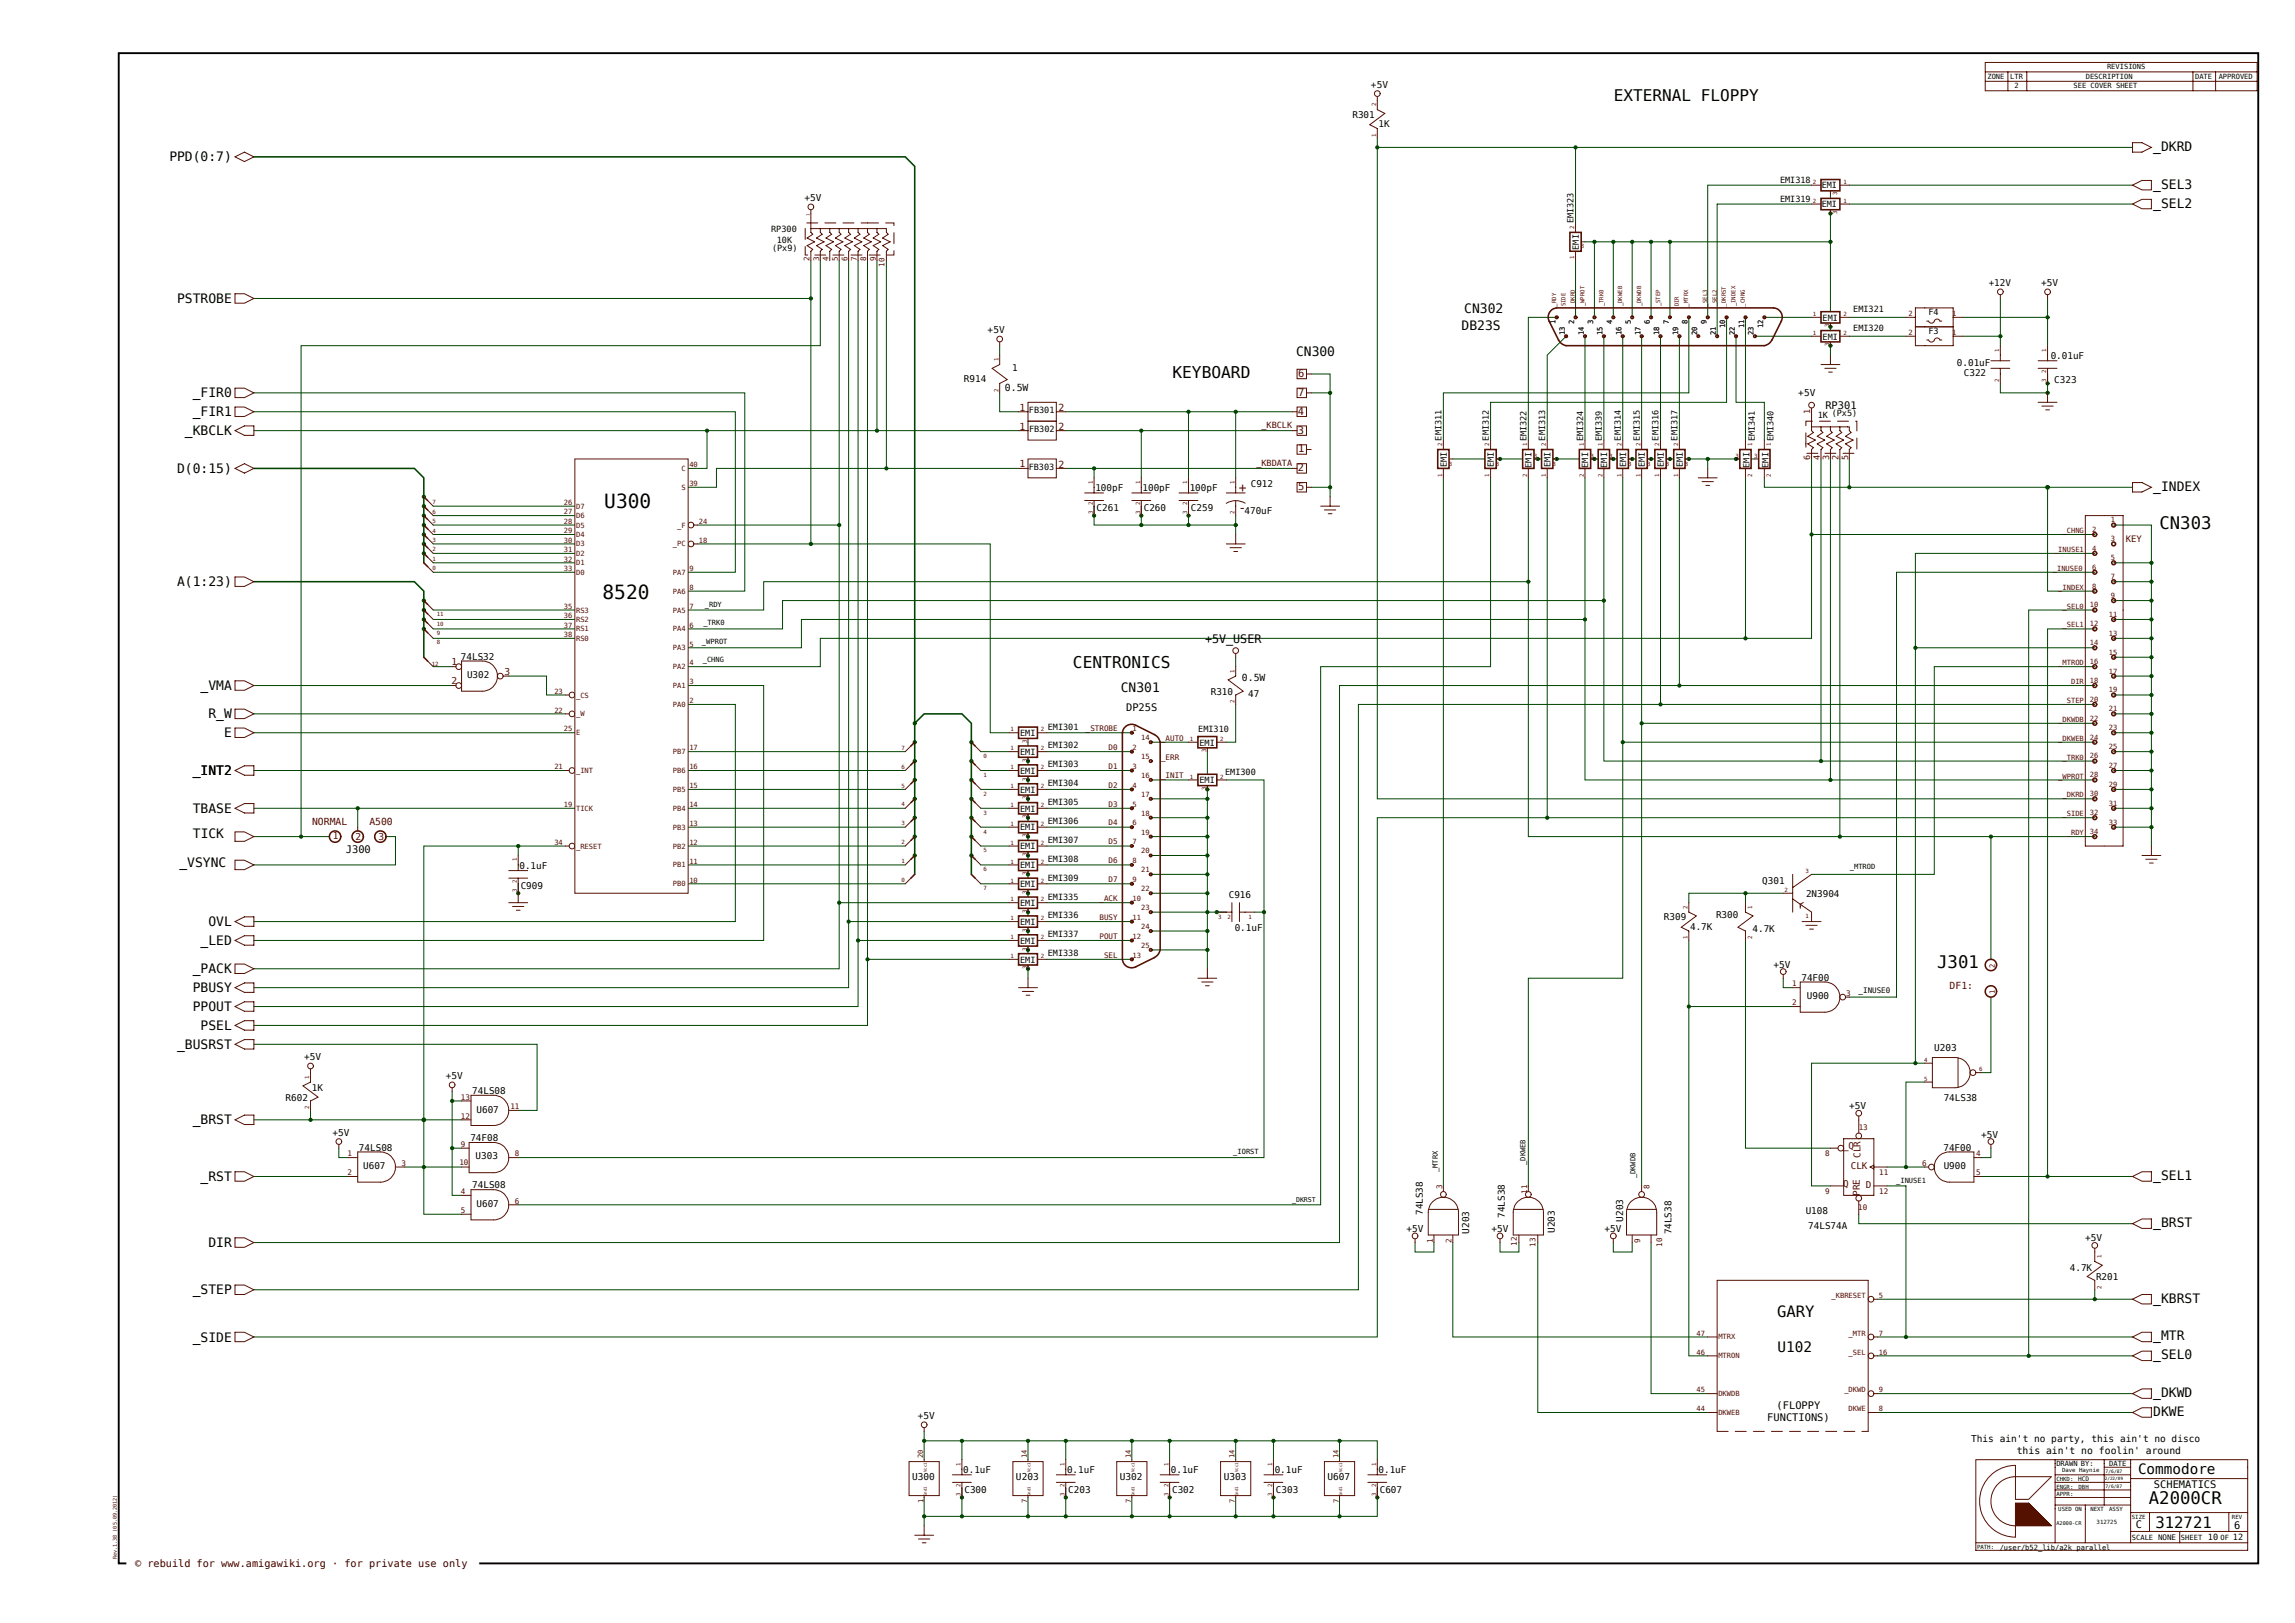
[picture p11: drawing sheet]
<svg xmlns="http://www.w3.org/2000/svg" width="420mm" height="297mm" viewBox="0 0 420 297" stroke-linecap="round" stroke-linejoin="round" font-family="sans-serif">
<defs><g id="words">
<g font-size="3.6">
<text x="110.6" y="92.9">U300</text>
<text x="110.3" y="109.7">8520</text>
</g>
<g font-size="3.2">
<text x="395.2" y="96.9">CN303</text>
<text x="354.5" y="177.1">J301</text>
<text x="393.3" y="275.3">A2000CR</text>
</g>
<g font-size="3">
<text x="214.6" y="69.1">KEYBOARD</text>
<text x="196.4" y="122.3">CENTRONICS</text>
</g>
<g font-size="2.9">
<text x="295.4" y="18.5">EXTERNAL FLOPPY</text>
<text x="325.2" y="241">GARY</text>
<text x="394.5" y="279.7">312721</text>
</g>
<g font-size="2.6">
<text x="325.3" y="247.5">U102</text>
<text x="391.3" y="269.7">Commodore</text>
</g>
<g font-size="2.4">
<text x="31" y="29.5">PPD(0:7)</text>
<text x="394.1" y="27.6">_DKRD</text>
<text x="394.1" y="34.5">_SEL3</text>
<text x="394.1" y="38">_SEL2</text>
<text x="32.4" y="55.5">PSTROBE</text>
<text x="268" y="57.2">CN302</text>
<text x="237.2" y="65.2">CN300</text>
<text x="267.5" y="60.4">DB23S</text>
<text x="35.3" y="72.7">_FIR0</text>
<text x="35.3" y="76.2">_FIR1</text>
<text x="33.9" y="79.6">_KBCLK</text>
<text x="32.4" y="86.5">D(0:15)</text>
<text x="394.1" y="89.8">_INDEX</text>
<text x="32.4" y="107.3">A(1:23)</text>
<text x="36.7" y="126.3">_VMA</text>
<text x="38.1" y="131.5">R_W</text>
<text x="205.1" y="126.6">CN301</text>
<text x="41" y="134.9">E</text>
<text x="35.3" y="141.8">_INT2</text>
<text x="35.3" y="148.7">TBASE</text>
<text x="35.3" y="153.4">TICK</text>
<text x="32.8" y="158.7">_VSYNC</text>
<text x="36.7" y="172.9">_LED</text>
<text x="38.1" y="169.5">OVL</text>
<text x="35.3" y="178.1">_PACK</text>
<text x="35.3" y="181.6">PBUSY</text>
<text x="35.3" y="185">PPOUT</text>
<text x="32.4" y="191.9">_BUSRST</text>
<text x="36.7" y="188.5">PSEL</text>
<text x="35.3" y="205.8">_BRST</text>
<text x="394.1" y="215.9">_SEL1</text>
<text x="36.7" y="216.1">_RST</text>
<text x="394.1" y="224.6">_BRST</text>
<text x="38.1" y="228.2">DIR</text>
<text x="35.3" y="236.9">_STEP</text>
<text x="394.1" y="238.4">_KBRST</text>
<text x="35.3" y="245.5">_SIDE</text>
<text x="394.1" y="245.3">_MTR</text>
<text x="394.1" y="248.8">_SEL0</text>
<text x="394.1" y="255.7">_DKWD</text>
<text x="394.1" y="259.1">DKWE</text>
</g>
<g font-size="2.4" fill="#500">
<text x="226.7" y="90">+</text>
<text x="226.7" y="93.7">-</text>
</g>
<text font-size="2.1" x="220.5" y="117.7">+5V_USER</text>
<g font-size="1.9" fill="#500">
<text x="237.6" y="69">6</text>
<text x="237.5" y="75.9">4</text>
<text x="237.6" y="72.4">7</text>
<text x="237.5" y="79.3">3</text>
<text x="237.6" y="82.8">1</text>
<text x="237.5" y="86.2">2</text>
<text x="237.6" y="89.7">5</text>
</g>
<g font-size="1.9">
<text x="334.1" y="74.8">RP301</text>
<text x="206.1" y="130.1">DP25S</text>
<text x="63.3" y="156">J300</text>
<text x="325.1" y="257.9">(FLOPPY</text>
<text x="323.4" y="260">FUNCTIONS)</text>
<text x="394.2" y="272.3">SCHEMATICS</text>
<text x="390.8" y="279.7">C</text>
<text x="408.8" y="279.8">6</text>
</g>
<text font-size="1.9" fill="#300" x="24.7" y="286.8">© rebuild for www.amigawiki.org · for private use only</text>
<g font-size="1.8">
<text x="183.9" y="71.5">0.5W</text>
<text x="227.3" y="124.6">0.5W</text>
<text x="369.1" y="266.1">this ain't no foolin' around</text>
</g>
<g font-size="1.8" fill="#500">
<text x="186.6" y="75.1">1</text>
<text x="193.7" y="75.2">2</text>
<text x="186.6" y="78.6">1</text>
<text x="193.7" y="78.7">2</text>
<text x="186.6" y="85.5">1</text>
<text x="193.7" y="85.6">2</text>
<text x="57.1" y="151">NORMAL</text>
<text x="67.6" y="151">A500</text>
<text x="356.8" y="181">DF1:</text>
</g>
<g font-size="1.7">
<text x="250.9" y="16">+5V</text>
<text x="247.5" y="21.6">R301</text>
<text x="252.3" y="23.3">1K</text>
<text x="147.2" y="36.8">+5V</text>
<text x="363.9" y="52.2">+12V</text>
<text x="373.6" y="52.3">+5V</text>
<text x="180.7" y="61">+5V</text>
<text x="375.3" y="65.6">0.01uF</text>
<text x="176.4" y="69.9">R914</text>
<text x="185.2" y="67.9">1</text>
<text x="358.1" y="67">0.01uF</text>
<text x="359.4" y="68.9">C322</text>
<text x="376" y="70">C323</text>
<text x="329.1" y="72.5">+5V</text>
<text x="200.5" y="89.9">100pF</text>
<text x="209.1" y="89.9">100pF</text>
<text x="217.7" y="89.9">100pF</text>
<text x="228.9" y="89.1">C912</text>
<text x="200.7" y="93.5">C261</text>
<text x="209.3" y="93.5">C260</text>
<text x="218" y="93.5">C259</text>
<text x="227.8" y="94">470uF</text>
<text x="84.4" y="120.7">74LS32</text>
<text x="85.5" y="124.1">U302</text>
<text x="221.6" y="127.1">R310</text>
<text x="228.4" y="127.5">47</text>
<text x="95.1" y="159">0.1uF</text>
<text x="322.5" y="161.8">Q301</text>
<text x="95.3" y="162.6">C909</text>
<text x="224.9" y="164.4">C916</text>
<text x="314" y="168">R300</text>
<text x="330.5" y="164.1">2N3904</text>
<text x="226" y="170.3">0.1uF</text>
<text x="304.5" y="168.4">R309</text>
<text x="309.3" y="170.1">4.7K</text>
<text x="320.7" y="170.6">4.7K</text>
<text x="324.6" y="177.1">+5V</text>
<text x="329.7" y="179.5">74F00</text>
<text x="330.7" y="182.9">U900</text>
<text x="55.7" y="194">+5V</text>
<text x="81.6" y="197.4">+5V</text>
<text x="354" y="192.3">U203</text>
<text x="52.3" y="201.4">R602</text>
<text x="57.1" y="199.7">1K</text>
<text x="86.4" y="200.2">74LS08</text>
<text x="87.2" y="203.6">U607</text>
<text x="338.4" y="203">+5V</text>
<text x="355.7" y="201.4">74LS38</text>
<text x="60.9" y="207.8">+5V</text>
<text x="86.1" y="208.8">74F08</text>
<text x="362.6" y="208.2">+5V</text>
<text x="65.7" y="210.6">74LS08</text>
<text x="66.5" y="214">U607</text>
<text x="87" y="212.2">U303</text>
<text x="355.7" y="210.6">74F00</text>
<text x="355.7" y="214">U900</text>
<text x="86.4" y="217.5">74LS08</text>
<text x="87.2" y="220.9">U607</text>
<text x="257.4" y="225.4">+5V</text>
<text x="260.4" y="222.3" transform="rotate(-90 260.4 222.3)">74LS38</text>
<text x="268.8" y="225.8" transform="rotate(-90 268.8 225.8)">U203</text>
<text x="272.9" y="225.4">+5V</text>
<text x="275.4" y="222.8" transform="rotate(-90 275.4 222.8)">74LS38</text>
<text x="284.5" y="225.6" transform="rotate(-90 284.5 225.6)">U203</text>
<text x="293.7" y="225.4">+5V</text>
<text x="297.1" y="223.6" transform="rotate(-90 297.1 223.6)">U203</text>
<text x="305.9" y="225.9" transform="rotate(-90 305.9 225.9)">74LS38</text>
<text x="330.5" y="222.1">U108</text>
<text x="330.9" y="224.9">74LS74A</text>
<text x="381.6" y="227.2">+5V</text>
<text x="378.8" y="232.5">4.7K</text>
<text x="383.6" y="234.3">R201</text>
<text x="168" y="259.6">+5V</text>
<text x="360.7" y="263.8">This ain't no party, this ain't no disco</text>
<text x="176.3" y="269.6">0.1uF</text>
<text x="195.3" y="269.6">0.1uF</text>
<text x="214.3" y="269.6">0.1uF</text>
<text x="233.3" y="269.6">0.1uF</text>
<text x="252.3" y="269.6">0.1uF</text>
<text x="166.9" y="270.9">U300</text>
<text x="176.5" y="273.2">C300</text>
<text x="185.9" y="270.9">U203</text>
<text x="195.5" y="273.2">C203</text>
<text x="204.9" y="270.9">U302</text>
<text x="214.5" y="273.2">C302</text>
<text x="223.9" y="270.9">U303</text>
<text x="233.5" y="273.2">C303</text>
<text x="242.9" y="270.9">U607</text>
<text x="252.5" y="273.2">C607</text>
</g>
<g font-size="1.7" fill="#500">
<text x="82.6" y="125.2">2</text>
<text x="82.6" y="121.8">1</text>
<text x="92.3" y="123.5">3</text>
<text x="60.9" y="153.6">1</text>
<text x="65.1" y="153.7">2</text>
<text x="69.3" y="153.7">3</text>
<text x="337.3" y="210.3">_Q</text>
<text x="338.7" y="213.9">CLK</text>
<text x="340.5" y="211.9" transform="rotate(-90 340.5 211.9)">CLR</text>
<text x="337.3" y="217.2">Q</text>
<text x="340.3" y="218.9" transform="rotate(-90 340.3 218.9)">PRE</text>
<text x="341.4" y="217.3">D</text>
</g>
<g font-size="1.6">
<text x="325.8" y="33.5">EMI318</text>
<text x="333.4" y="34.5">EMI</text>
<text x="288" y="40.9" transform="rotate(-90 288 40.9)">EMI323</text>
<text x="325.8" y="37">EMI319</text>
<text x="333.4" y="37.9">EMI</text>
<text x="141.1" y="42.5">RP300</text>
<text x="141.3" y="45.9">(Px9)</text>
<text x="142.2" y="44.4">10K</text>
<text x="288.9" y="45.7" transform="rotate(-90 288.9 45.7)">EMI</text>
<text x="333.5" y="58.7">EMI</text>
<text x="339.2" y="57">EMI321</text>
<text x="352.9" y="57.6">F4</text>
<text x="333.5" y="62.1">EMI</text>
<text x="339.2" y="60.5">EMI320</text>
<text x="352.9" y="61.1">F3</text>
<text x="188.3" y="75.6">FB301</text>
<text x="332.6" y="76.4">1K (Px5)</text>
<text x="188.3" y="79.1">FB302</text>
<text x="263.8" y="80.6" transform="rotate(-90 263.8 80.6)">EMI311</text>
<text x="272.4" y="80.6" transform="rotate(-90 272.4 80.6)">EMI312</text>
<text x="279.4" y="80.7" transform="rotate(-90 279.4 80.7)">EMI322</text>
<text x="282.8" y="80.6" transform="rotate(-90 282.8 80.6)">EMI313</text>
<text x="289.7" y="80.7" transform="rotate(-90 289.7 80.7)">EMI324</text>
<text x="293.2" y="80.7" transform="rotate(-90 293.2 80.7)">EMI339</text>
<text x="296.6" y="80.6" transform="rotate(-90 296.6 80.6)">EMI314</text>
<text x="300.1" y="80.6" transform="rotate(-90 300.1 80.6)">EMI315</text>
<text x="303.5" y="80.6" transform="rotate(-90 303.5 80.6)">EMI316</text>
<text x="307" y="80.6" transform="rotate(-90 307 80.6)">EMI317</text>
<text x="321.1" y="80.7" transform="rotate(-90 321.1 80.7)">EMI341</text>
<text x="324.6" y="80.7" transform="rotate(-90 324.6 80.7)">EMI340</text>
<text x="188.3" y="86.1">FB303</text>
<text x="264.8" y="85.4" transform="rotate(-90 264.8 85.4)">EMI</text>
<text x="273.4" y="85.4" transform="rotate(-90 273.4 85.4)">EMI</text>
<text x="280.3" y="85.6" transform="rotate(-90 280.3 85.6)">EMI</text>
<text x="283.8" y="85.4" transform="rotate(-90 283.8 85.4)">EMI</text>
<text x="290.7" y="85.6" transform="rotate(-90 290.7 85.6)">EMI</text>
<text x="294.1" y="85.6" transform="rotate(-90 294.1 85.6)">EMI</text>
<text x="297.6" y="85.4" transform="rotate(-90 297.6 85.4)">EMI</text>
<text x="301" y="85.4" transform="rotate(-90 301 85.4)">EMI</text>
<text x="304.5" y="85.4" transform="rotate(-90 304.5 85.4)">EMI</text>
<text x="307.9" y="85.4" transform="rotate(-90 307.9 85.4)">EMI</text>
<text x="320.2" y="85.6" transform="rotate(-90 320.2 85.6)">EMI</text>
<text x="323.6" y="85.6" transform="rotate(-90 323.6 85.6)">EMI</text>
<text x="186.7" y="134.7">EMI</text>
<text x="191.8" y="137">EMI302</text>
<text x="191.8" y="133.5">EMI301</text>
<text x="219.3" y="134">EMI310</text>
<text x="219.5" y="136.4">EMI</text>
<text x="186.7" y="141.6">EMI</text>
<text x="186.7" y="138.2">EMI</text>
<text x="191.8" y="143.9">EMI304</text>
<text x="191.8" y="140.4">EMI303</text>
<text x="219.5" y="143.3">EMI</text>
<text x="224.2" y="141.9">EMI300</text>
<text x="186.7" y="148.5">EMI</text>
<text x="186.7" y="145.1">EMI</text>
<text x="191.8" y="147.3">EMI305</text>
<text x="186.7" y="155.4">EMI</text>
<text x="186.7" y="152">EMI</text>
<text x="191.8" y="154.2">EMI307</text>
<text x="191.8" y="150.8">EMI306</text>
<text x="186.7" y="158.9">EMI</text>
<text x="191.8" y="161.2">EMI309</text>
<text x="191.8" y="157.7">EMI308</text>
<text x="186.7" y="165.8">EMI</text>
<text x="186.7" y="162.3">EMI</text>
<text x="191.8" y="164.6">EMI335</text>
<text x="186.7" y="172.7">EMI</text>
<text x="186.7" y="169.2">EMI</text>
<text x="191.8" y="171.5">EMI337</text>
<text x="191.8" y="168.1">EMI336</text>
<text x="186.7" y="176.2">EMI</text>
<text x="191.8" y="175">EMI338</text>
<text x="404.1" y="281.8">10</text>
<text x="408.6" y="281.9">12</text>
</g>
<g font-size="1.6" fill="#500">
<text x="331.3" y="75.8" transform="rotate(-90 331.3 75.8)">1</text>
<text x="230.9" y="78.3">_KBCLK</text>
<text x="229.9" y="85.3">_KBDATA</text>
<text x="331.3" y="84.1" transform="rotate(-90 331.3 84.1)">6</text>
<text x="333" y="84.1" transform="rotate(-90 333 84.1)">4</text>
<text x="334.8" y="84.1" transform="rotate(-90 334.8 84.1)">3</text>
<text x="336.5" y="84.1" transform="rotate(-90 336.5 84.1)">2</text>
<text x="338.2" y="84.1" transform="rotate(-90 338.2 84.1)">5</text>
<text x="389" y="99.2">KEY</text>
</g>
<g font-size="1.4" fill="#500">
<text x="148.2" y="47.8" transform="rotate(-90 148.2 47.8)">2</text>
<text x="149.9" y="47.8" transform="rotate(-90 149.9 47.8)">3</text>
<text x="151.6" y="47.8" transform="rotate(-90 151.6 47.8)">4</text>
<text x="153.3" y="47.8" transform="rotate(-90 153.3 47.8)">5</text>
<text x="155.1" y="47.8" transform="rotate(-90 155.1 47.8)">6</text>
<text x="156.8" y="47.8" transform="rotate(-90 156.8 47.8)">7</text>
<text x="158.5" y="47.8" transform="rotate(-90 158.5 47.8)">8</text>
<text x="160.3" y="47.8" transform="rotate(-90 160.3 47.8)">9</text>
<text x="161.9" y="48.8" transform="rotate(-90 161.9 48.8)">10</text>
<text x="198.7" y="133.8">_STROBE</text>
<text x="202.9" y="137.2">D0</text>
<text x="212.5" y="135.5">_AUTO</text>
<text x="202.9" y="140.7">D1</text>
<text x="212.5" y="142.4">_INIT</text>
<text x="212.5" y="139">_ERR</text>
<text x="202.9" y="144.1">D2</text>
<text x="202.9" y="147.6">D3</text>
<text x="202.9" y="151">D4</text>
<text x="202.9" y="154.5">D5</text>
<text x="202.9" y="158">D6</text>
<text x="202.9" y="161.4">D7</text>
<text x="201.2" y="164.9">_ACK</text>
<text x="201.2" y="168.3">BUSY</text>
<text x="201.2" y="171.8">POUT</text>
<text x="202" y="175.2">SEL</text>
<text x="328" y="180.5">1</text>
<text x="328" y="184">2</text>
<text x="337.8" y="182.2">3</text>
<text x="84.4" y="201.2">13</text>
<text x="93.4" y="203">11</text>
<text x="84.4" y="209.9">9</text>
<text x="84.4" y="204.7">12</text>
<text x="340.2" y="206.9">13</text>
<text x="63.6" y="211.6">1</text>
<text x="63.6" y="215.1">2</text>
<text x="73.5" y="213.3">3</text>
<text x="84.1" y="213.2">10</text>
<text x="94.2" y="211.6">8</text>
<text x="334" y="211.6">8</text>
<text x="343.9" y="215">11</text>
<text x="351.8" y="213.3">6</text>
<text x="361.7" y="211.6">4</text>
<text x="361.7" y="215.1">5</text>
<text x="84.4" y="218.5">4</text>
<text x="84.4" y="222">5</text>
<text x="94.2" y="220.2">6</text>
<text x="263.9" y="217.6" transform="rotate(-90 263.9 217.6)">3</text>
<text x="279.5" y="218.5" transform="rotate(-90 279.5 218.5)">11</text>
<text x="301.9" y="217.6" transform="rotate(-90 301.9 217.6)">8</text>
<text x="334" y="218.5">9</text>
<text x="340.1" y="221.5">10</text>
<text x="343.9" y="218.5">12</text>
<text x="262.2" y="227.5" transform="rotate(-90 262.2 227.5)">1</text>
<text x="265.6" y="227.5" transform="rotate(-90 265.6 227.5)">2</text>
<text x="277.6" y="228" transform="rotate(-90 277.6 228)">12</text>
<text x="300.2" y="227.5" transform="rotate(-90 300.2 227.5)">9</text>
<text x="281" y="228.2" transform="rotate(-90 281 228.2)">13</text>
<text x="304.2" y="228.1" transform="rotate(-90 304.2 228.1)">10</text>
</g>
<text font-size="1.4" x="340.1" y="181.7">_INUSE0</text>
<g font-size="1.3">
<text x="363.7" y="14.4">ZONE</text>
<text x="367.9" y="14.4">LTR</text>
<text x="368.7" y="16.1">2</text>
<text x="379.5" y="16.1">SEE COVER SHEET</text>
<text x="381.7" y="14.4">DESCRIPTION</text>
<text x="385.6" y="12.7">REVISIONS</text>
<text x="401.7" y="14.4">DATE</text>
<text x="406" y="14.4">APPROVED</text>
<text x="129" y="111.1">_RDY</text>
<text x="128.5" y="117.8">_WPROT</text>
<text x="128.7" y="114.3">_TRK0</text>
<text x="128.6" y="121.1">_CHNG</text>
<text x="338.5" y="159">_MTROD</text>
<text x="225.7" y="211.2">_IORST</text>
<text x="263.1" y="214.5" transform="rotate(-90 263.1 214.5)">_MTRX</text>
<text x="279.1" y="213.2" transform="rotate(-90 279.1 213.2)">_DKWEB</text>
<text x="299.3" y="215.6" transform="rotate(-90 299.3 215.6)">_DKWDB</text>
<text x="347" y="216.5">_INUSE1</text>
<text x="376.3" y="268.3">DRAWN BY:</text>
<text x="386" y="268.3">DATE</text>
<text x="390.2" y="281.7">SCALE NONE</text>
<text x="399.1" y="281.7">SHEET</text>
<text x="406.4" y="281.7">OF</text>
<text x="366" y="283.6">/user/b52_lib/a2k parallel</text>
</g>
<g font-size="1.3" fill="#500">
<text x="284.6" y="59.3" transform="rotate(-90 284.6 59.3)">1</text>
<text x="288.1" y="59.3" transform="rotate(-90 288.1 59.3)">2</text>
<text x="291.6" y="59.3" transform="rotate(-90 291.6 59.3)">3</text>
<text x="295" y="59.3" transform="rotate(-90 295 59.3)">4</text>
<text x="298.5" y="59.3" transform="rotate(-90 298.5 59.3)">5</text>
<text x="301.9" y="59.3" transform="rotate(-90 301.9 59.3)">6</text>
<text x="305.4" y="59.3" transform="rotate(-90 305.4 59.3)">7</text>
<text x="308.8" y="59.3" transform="rotate(-90 308.8 59.3)">8</text>
<text x="312.3" y="59.3" transform="rotate(-90 312.3 59.3)">9</text>
<text x="349.3" y="57.8">2</text>
<text x="357.2" y="57.8">1</text>
<text x="286.4" y="61.3" transform="rotate(-90 286.4 61.3)">13</text>
<text x="289.8" y="61.3" transform="rotate(-90 289.8 61.3)">14</text>
<text x="293.3" y="61.3" transform="rotate(-90 293.3 61.3)">15</text>
<text x="296.7" y="61.3" transform="rotate(-90 296.7 61.3)">16</text>
<text x="300.2" y="61.3" transform="rotate(-90 300.2 61.3)">17</text>
<text x="303.7" y="61.3" transform="rotate(-90 303.7 61.3)">18</text>
<text x="307.1" y="61.3" transform="rotate(-90 307.1 61.3)">19</text>
<text x="310.6" y="61.3" transform="rotate(-90 310.6 61.3)">20</text>
<text x="314" y="61.3" transform="rotate(-90 314 61.3)">21</text>
<text x="315.7" y="60.1" transform="rotate(-90 315.7 60.1)">10</text>
<text x="317.5" y="61.3" transform="rotate(-90 317.5 61.3)">22</text>
<text x="319.2" y="60.1" transform="rotate(-90 319.2 60.1)">11</text>
<text x="320.9" y="61.3" transform="rotate(-90 320.9 61.3)">23</text>
<text x="322.7" y="60.1" transform="rotate(-90 322.7 60.1)">12</text>
<text x="349.3" y="61.3">2</text>
<text x="357.2" y="61.3">1</text>
<text x="124.7" y="89.6">S</text>
<text x="124.7" y="86.2">C</text>
<text x="126.2" y="88.9">39</text>
<text x="126.2" y="85.5">40</text>
<text x="103.2" y="95.9">28</text>
<text x="103.2" y="94.1">27</text>
<text x="103.2" y="92.4">26</text>
<text x="105.4" y="94.8">D6</text>
<text x="105.4" y="93.1">D7</text>
<text x="127.9" y="95.9">24</text>
<text x="386.3" y="95.6">1</text>
<text x="103.2" y="99.3">30</text>
<text x="103.2" y="101">31</text>
<text x="103.2" y="97.6">29</text>
<text x="105.4" y="100">D3</text>
<text x="105.4" y="101.7">D2</text>
<text x="105.4" y="98.3">D4</text>
<text x="105.4" y="96.5">D5</text>
<text x="123.1" y="100">_PC</text>
<text x="123.9" y="96.5">_F</text>
<text x="127.9" y="99.3">18</text>
<text x="375.9" y="101">_INUSE1</text>
<text x="377.5" y="97.6">_CHNG</text>
<text x="382.8" y="100.8">4</text>
<text x="382.8" y="97.3">2</text>
<text x="386.3" y="99.1">3</text>
<text x="103.2" y="104.5">33</text>
<text x="103.2" y="102.8">32</text>
<text x="105.4" y="105.2">D0</text>
<text x="105.4" y="103.5">D1</text>
<text x="123.1" y="105.2">PA7</text>
<text x="126.2" y="104.5">9</text>
<text x="126.2" y="107.9">8</text>
<text x="375.7" y="104.5">_INUSE0</text>
<text x="376.7" y="107.9">_INDEX</text>
<text x="382.8" y="104.2">6</text>
<text x="382.8" y="107.7">8</text>
<text x="386.3" y="102.5">5</text>
<text x="386.3" y="106">7</text>
<text x="103.2" y="111.4">35</text>
<text x="103.2" y="113.1">36</text>
<text x="105.4" y="112.1">RS3</text>
<text x="105.4" y="113.8">RS2</text>
<text x="123.1" y="108.6">PA6</text>
<text x="123.1" y="112.1">PA5</text>
<text x="126.2" y="111.4">7</text>
<text x="377.5" y="111.4">_SEL0</text>
<text x="382.5" y="111.2">10</text>
<text x="385.9" y="112.9">11</text>
<text x="386.3" y="109.4">9</text>
<text x="103.2" y="114.9">37</text>
<text x="103.2" y="116.6">38</text>
<text x="105.4" y="115.5">RS1</text>
<text x="105.4" y="117.3">RS0</text>
<text x="123.1" y="115.5">PA4</text>
<text x="123.1" y="119">PA3</text>
<text x="126.2" y="114.9">6</text>
<text x="126.2" y="118.3">5</text>
<text x="377.5" y="114.8">_SEL1</text>
<text x="382.5" y="114.6">12</text>
<text x="382.5" y="118.1">14</text>
<text x="385.9" y="116.3">13</text>
<text x="385.9" y="119.8">15</text>
<text x="123.1" y="125.9">PA1</text>
<text x="123.1" y="122.5">PA2</text>
<text x="126.2" y="125.2">3</text>
<text x="126.2" y="121.8">4</text>
<text x="376.7" y="121.7">_MTROD</text>
<text x="379" y="125.2">DIR</text>
<text x="382.5" y="121.5">16</text>
<text x="382.5" y="125">18</text>
<text x="385.9" y="123.3">17</text>
<text x="101.5" y="126.9">23</text>
<text x="101.5" y="130.4">22</text>
<text x="105.4" y="127.6">_CS</text>
<text x="105.4" y="131.1">_W</text>
<text x="123.1" y="129.4">PA0</text>
<text x="126.2" y="128.7">2</text>
<text x="377.5" y="128.6">_STEP</text>
<text x="382.5" y="128.4">20</text>
<text x="382.5" y="131.9">22</text>
<text x="385.9" y="126.7">19</text>
<text x="385.9" y="130.2">21</text>
<text x="103.2" y="133.9">25</text>
<text x="105.4" y="134.6">E</text>
<text x="126.2" y="137.3">17</text>
<text x="207.3" y="133.8">1</text>
<text x="207.3" y="137.2">2</text>
<text x="208.9" y="135.4">14</text>
<text x="376.7" y="135.6">_DKWEB</text>
<text x="376.7" y="132.1">_DKWDB</text>
<text x="382.5" y="135.3">24</text>
<text x="385.9" y="137.1">25</text>
<text x="385.9" y="133.6">23</text>
<text x="101.5" y="140.8">21</text>
<text x="105.4" y="141.5">_INT</text>
<text x="123.1" y="141.5">PB6</text>
<text x="123.1" y="138">PB7</text>
<text x="126.2" y="140.8">16</text>
<text x="207.3" y="140.7">3</text>
<text x="208.9" y="142.4">16</text>
<text x="208.9" y="138.9">15</text>
<text x="376.7" y="142.5">_WPROT</text>
<text x="377.5" y="139">_TRK0</text>
<text x="382.5" y="142.3">28</text>
<text x="382.5" y="138.8">26</text>
<text x="385.9" y="144">29</text>
<text x="385.9" y="140.5">27</text>
<text x="103.2" y="147.7">19</text>
<text x="105.4" y="148.4">TICK</text>
<text x="123.1" y="148.4">PB4</text>
<text x="123.1" y="144.9">PB5</text>
<text x="126.2" y="147.7">14</text>
<text x="126.2" y="144.2">15</text>
<text x="207.3" y="144.1">4</text>
<text x="207.3" y="147.6">5</text>
<text x="208.9" y="145.8">17</text>
<text x="208.9" y="149.3">18</text>
<text x="377.5" y="149.4">_SIDE</text>
<text x="377.5" y="145.9">_DKRD</text>
<text x="382.5" y="149.2">32</text>
<text x="382.5" y="145.7">30</text>
<text x="385.9" y="147.4">31</text>
<text x="101.5" y="154.6">34</text>
<text x="105.4" y="155.3">_RESET</text>
<text x="123.1" y="155.3">PB2</text>
<text x="123.1" y="151.8">PB3</text>
<text x="126.2" y="154.6">12</text>
<text x="126.2" y="151.1">13</text>
<text x="207.3" y="151">6</text>
<text x="207.3" y="154.5">7</text>
<text x="208.9" y="152.7">19</text>
<text x="378.2" y="152.8">_RDY</text>
<text x="382.5" y="152.6">34</text>
<text x="385.9" y="150.9">33</text>
<text x="123.1" y="158.7">PB1</text>
<text x="126.2" y="161.5">10</text>
<text x="126.2" y="158">11</text>
<text x="207.3" y="158">8</text>
<text x="207.3" y="161.4">9</text>
<text x="208.9" y="156.2">20</text>
<text x="208.9" y="159.6">21</text>
<text x="123.1" y="162.2">PB0</text>
<text x="207.3" y="164.9">10</text>
<text x="208.9" y="163.1">22</text>
<text x="208.9" y="166.5">23</text>
<text x="207.3" y="168.3">11</text>
<text x="207.3" y="171.8">12</text>
<text x="208.9" y="170">24</text>
<text x="208.9" y="173.5">25</text>
<text x="207.3" y="175.2">13</text>
<text x="365.1" y="177.1" transform="rotate(-90 365.1 177.1)">2</text>
<text x="365.1" y="182" transform="rotate(-90 365.1 182)">1</text>
<text x="335.2" y="237.5">_KBRESET</text>
<text x="343.8" y="237.5">5</text>
<text x="310.5" y="244.4">47</text>
<text x="314.5" y="245.1">MTRX</text>
<text x="338.3" y="244.4">_MTR</text>
<text x="343.8" y="244.4">7</text>
<text x="310.5" y="247.9">46</text>
<text x="314.5" y="248.6">MTRON</text>
<text x="338.3" y="247.9">_SEL</text>
<text x="343.8" y="247.9">16</text>
<text x="310.5" y="254.8">45</text>
<text x="314.5" y="255.5">DKWDB</text>
<text x="337.5" y="254.8">_DKWD</text>
<text x="343.8" y="254.8">9</text>
<text x="310.5" y="258.3">44</text>
<text x="314.5" y="258.9">DKWEB</text>
<text x="338.3" y="258.3">DKWE</text>
<text x="343.8" y="258.3">8</text>
<text x="168.9" y="266.8" transform="rotate(-90 168.9 266.8)">20</text>
<text x="187.9" y="266.8" transform="rotate(-90 187.9 266.8)">14</text>
<text x="206.9" y="266.8" transform="rotate(-90 206.9 266.8)">14</text>
<text x="225.9" y="266.8" transform="rotate(-90 225.9 266.8)">14</text>
<text x="244.9" y="266.8" transform="rotate(-90 244.9 266.8)">14</text>
<text x="169" y="275.1" transform="rotate(-90 169 275.1)">1</text>
<text x="188" y="275.1" transform="rotate(-90 188 275.1)">7</text>
<text x="207" y="275.1" transform="rotate(-90 207 275.1)">7</text>
<text x="226" y="275.1" transform="rotate(-90 226 275.1)">7</text>
<text x="245" y="275.1" transform="rotate(-90 245 275.1)">7</text>
</g>
<text font-size="1.2" x="236.5" y="219.9">_DKRST</text>
<text font-size="1.1" x="380.3" y="271.1">HCD</text>
<g font-size="1" fill="#500">
<text x="251.8" y="19.4" transform="rotate(-90 251.8 19.4)">2</text>
<text x="251.8" y="25" transform="rotate(-90 251.8 25)">1</text>
<text x="331.8" y="33.7">2</text>
<text x="336.2" y="35.7" transform="rotate(-90 336.2 35.7)">3</text>
<text x="337.4" y="33.7">1</text>
<text x="288.1" y="41.9" transform="rotate(-90 288.1 41.9)">2</text>
<text x="331.8" y="37.1">2</text>
<text x="336.2" y="39.2" transform="rotate(-90 336.2 39.2)">3</text>
<text x="337.4" y="37.1">1</text>
<text x="288.1" y="47.5" transform="rotate(-90 288.1 47.5)">1</text>
<text x="289.3" y="45.5">3</text>
<text x="284.8" y="56.1" transform="rotate(-90 284.8 56.1)">_RDY</text>
<text x="286.5" y="56.1" transform="rotate(-90 286.5 56.1)">SIDE</text>
<text x="288.2" y="56.1" transform="rotate(-90 288.2 56.1)">_DKRD</text>
<text x="290" y="56.1" transform="rotate(-90 290 56.1)">_WPROT</text>
<text x="293.4" y="56.1" transform="rotate(-90 293.4 56.1)">_TRK0</text>
<text x="296.9" y="56.1" transform="rotate(-90 296.9 56.1)">_DKWEB</text>
<text x="300.3" y="56.1" transform="rotate(-90 300.3 56.1)">_DKWDB</text>
<text x="303.8" y="56.1" transform="rotate(-90 303.8 56.1)">_STEP</text>
<text x="307.3" y="56.1" transform="rotate(-90 307.3 56.1)">DIR</text>
<text x="309" y="56.1" transform="rotate(-90 309 56.1)">_MTRX</text>
<text x="312.4" y="56.1" transform="rotate(-90 312.4 56.1)">_SEL3</text>
<text x="314.2" y="56.1" transform="rotate(-90 314.2 56.1)">_SEL2</text>
<text x="315.9" y="56.1" transform="rotate(-90 315.9 56.1)">_DKRST</text>
<text x="317.6" y="56.1" transform="rotate(-90 317.6 56.1)">_INDEX</text>
<text x="319.3" y="56.1" transform="rotate(-90 319.3 56.1)">_CHNG</text>
<text x="331.8" y="57.8">1</text>
<text x="334.8" y="59.9" transform="rotate(-90 334.8 59.9)">3</text>
<text x="337.4" y="57.8">2</text>
<text x="331.8" y="61.3">1</text>
<text x="334.8" y="63.4" transform="rotate(-90 334.8 63.4)">3</text>
<text x="337.4" y="61.3">2</text>
<text x="365.8" y="64.3" transform="rotate(-90 365.8 64.3)">1</text>
<text x="374.5" y="64.3" transform="rotate(-90 374.5 64.3)">1</text>
<text x="182.7" y="71.7" transform="rotate(-90 182.7 71.7)">2</text>
<text x="182.7" y="66.1" transform="rotate(-90 182.7 66.1)">1</text>
<text x="365.8" y="69.9" transform="rotate(-90 365.8 69.9)">2</text>
<text x="374.5" y="69.9" transform="rotate(-90 374.5 69.9)">3</text>
<text x="374.5" y="68.2" transform="rotate(-90 374.5 68.2)">2</text>
<text x="263.9" y="81.6" transform="rotate(-90 263.9 81.6)">2</text>
<text x="272.6" y="81.6" transform="rotate(-90 272.6 81.6)">2</text>
<text x="279.5" y="81.6" transform="rotate(-90 279.5 81.6)">1</text>
<text x="280.7" y="83.8">3</text>
<text x="282.9" y="81.6" transform="rotate(-90 282.9 81.6)">2</text>
<text x="289.8" y="81.6" transform="rotate(-90 289.8 81.6)">1</text>
<text x="291.1" y="83.8">3</text>
<text x="293.3" y="81.6" transform="rotate(-90 293.3 81.6)">1</text>
<text x="294.5" y="83.8">3</text>
<text x="296.7" y="81.6" transform="rotate(-90 296.7 81.6)">2</text>
<text x="300.2" y="81.6" transform="rotate(-90 300.2 81.6)">2</text>
<text x="303.7" y="81.6" transform="rotate(-90 303.7 81.6)">2</text>
<text x="307.1" y="81.6" transform="rotate(-90 307.1 81.6)">2</text>
<text x="317.6" y="83.8">3</text>
<text x="320.6" y="81.6" transform="rotate(-90 320.6 81.6)">1</text>
<text x="321" y="83.8">3</text>
<text x="324.1" y="81.6" transform="rotate(-90 324.1 81.6)">1</text>
<text x="200" y="88.5" transform="rotate(-90 200 88.5)">1</text>
<text x="208.6" y="88.5" transform="rotate(-90 208.6 88.5)">1</text>
<text x="217.3" y="88.5" transform="rotate(-90 217.3 88.5)">1</text>
<text x="225.9" y="88.5" transform="rotate(-90 225.9 88.5)">1</text>
<text x="263.9" y="87.2" transform="rotate(-90 263.9 87.2)">1</text>
<text x="265.1" y="85.2">3</text>
<text x="272.6" y="87.2" transform="rotate(-90 272.6 87.2)">1</text>
<text x="273.8" y="85.2">3</text>
<text x="279.5" y="87.2" transform="rotate(-90 279.5 87.2)">2</text>
<text x="282.9" y="87.2" transform="rotate(-90 282.9 87.2)">1</text>
<text x="284.1" y="85.2">3</text>
<text x="289.8" y="87.2" transform="rotate(-90 289.8 87.2)">2</text>
<text x="293.3" y="87.2" transform="rotate(-90 293.3 87.2)">2</text>
<text x="296.7" y="87.2" transform="rotate(-90 296.7 87.2)">1</text>
<text x="298" y="85.2">3</text>
<text x="300.2" y="87.2" transform="rotate(-90 300.2 87.2)">1</text>
<text x="301.4" y="85.2">3</text>
<text x="303.7" y="87.2" transform="rotate(-90 303.7 87.2)">1</text>
<text x="304.9" y="85.2">3</text>
<text x="307.1" y="87.2" transform="rotate(-90 307.1 87.2)">1</text>
<text x="308.3" y="85.2">3</text>
<text x="320.6" y="87.2" transform="rotate(-90 320.6 87.2)">2</text>
<text x="324.1" y="87.2" transform="rotate(-90 324.1 87.2)">2</text>
<text x="79.1" y="95.7">5</text>
<text x="79.1" y="94">6</text>
<text x="79.1" y="92.3">7</text>
<text x="200" y="94.1" transform="rotate(-90 200 94.1)">3</text>
<text x="200" y="92.4" transform="rotate(-90 200 92.4)">2</text>
<text x="208.6" y="94.1" transform="rotate(-90 208.6 94.1)">3</text>
<text x="208.6" y="92.4" transform="rotate(-90 208.6 92.4)">2</text>
<text x="217.3" y="94.1" transform="rotate(-90 217.3 94.1)">3</text>
<text x="217.3" y="92.4" transform="rotate(-90 217.3 92.4)">2</text>
<text x="225.9" y="94.1" transform="rotate(-90 225.9 94.1)">2</text>
<text x="79.1" y="100.9">2</text>
<text x="79.1" y="99.2">3</text>
<text x="79.1" y="97.5">4</text>
<text x="79.1" y="104.4">0</text>
<text x="79.1" y="102.6">1</text>
<text x="79.9" y="112.8">11</text>
<text x="79.9" y="117.9">8</text>
<text x="79.9" y="116.2">9</text>
<text x="79.9" y="114.5">10</text>
<text x="79" y="121.8">12</text>
<text x="225.9" y="123.1" transform="rotate(-90 225.9 123.1)">1</text>
<text x="225.9" y="128.7" transform="rotate(-90 225.9 128.7)">2</text>
<text x="165" y="137.2">7</text>
<text x="184.9" y="137.3">1</text>
<text x="184.9" y="133.9">1</text>
<text x="187.9" y="135.9" transform="rotate(-90 187.9 135.9)">3</text>
<text x="190.5" y="137.3">2</text>
<text x="190.5" y="133.9">2</text>
<text x="217.7" y="135.6">1</text>
<text x="220.7" y="137.7" transform="rotate(-90 220.7 137.7)">3</text>
<text x="223.3" y="135.6">2</text>
<text x="165" y="140.7">6</text>
<text x="180" y="142.2">1</text>
<text x="180" y="138.7">0</text>
<text x="184.9" y="140.8">1</text>
<text x="187.9" y="142.8" transform="rotate(-90 187.9 142.8)">3</text>
<text x="187.9" y="139.4" transform="rotate(-90 187.9 139.4)">3</text>
<text x="190.5" y="140.8">2</text>
<text x="217.7" y="142.5">1</text>
<text x="223.3" y="142.5">2</text>
<text x="165" y="147.6">4</text>
<text x="165" y="144.1">5</text>
<text x="180" y="149.1">3</text>
<text x="180" y="145.6">2</text>
<text x="184.9" y="147.7">1</text>
<text x="184.9" y="144.2">1</text>
<text x="187.9" y="149.8" transform="rotate(-90 187.9 149.8)">3</text>
<text x="187.9" y="146.3" transform="rotate(-90 187.9 146.3)">3</text>
<text x="190.5" y="147.7">2</text>
<text x="190.5" y="144.2">2</text>
<text x="220.7" y="144.6" transform="rotate(-90 220.7 144.6)">3</text>
<text x="165" y="154.5">2</text>
<text x="165" y="151">3</text>
<text x="180" y="152.5">4</text>
<text x="184.9" y="154.6">1</text>
<text x="184.9" y="151.1">1</text>
<text x="187.9" y="153.2" transform="rotate(-90 187.9 153.2)">3</text>
<text x="190.5" y="154.6">2</text>
<text x="190.5" y="151.1">2</text>
<text x="94.6" y="161.5" transform="rotate(-90 94.6 161.5)">2</text>
<text x="94.6" y="157.6" transform="rotate(-90 94.6 157.6)">1</text>
<text x="165" y="161.4">0</text>
<text x="165" y="157.9">1</text>
<text x="180" y="159.5">6</text>
<text x="180" y="156">5</text>
<text x="184.9" y="161.5">1</text>
<text x="184.9" y="158">1</text>
<text x="187.9" y="160.1" transform="rotate(-90 187.9 160.1)">3</text>
<text x="187.9" y="156.7" transform="rotate(-90 187.9 156.7)">3</text>
<text x="190.5" y="161.5">2</text>
<text x="190.5" y="158">2</text>
<text x="330.4" y="159.8">3</text>
<text x="94.6" y="163.2" transform="rotate(-90 94.6 163.2)">3</text>
<text x="180" y="162.9">7</text>
<text x="184.9" y="165">1</text>
<text x="187.9" y="167" transform="rotate(-90 187.9 167)">3</text>
<text x="187.9" y="163.6" transform="rotate(-90 187.9 163.6)">3</text>
<text x="190.5" y="165">2</text>
<text x="308.8" y="166.3" transform="rotate(-90 308.8 166.3)">2</text>
<text x="320.6" y="166.3" transform="rotate(-90 320.6 166.3)">1</text>
<text x="326.6" y="163.2">2</text>
<text x="184.9" y="171.9">1</text>
<text x="184.9" y="168.4">1</text>
<text x="187.9" y="173.9" transform="rotate(-90 187.9 173.9)">3</text>
<text x="187.9" y="170.5" transform="rotate(-90 187.9 170.5)">3</text>
<text x="190.5" y="171.9">2</text>
<text x="190.5" y="168.4">2</text>
<text x="222.9" y="168.1">3</text>
<text x="224.6" y="168.1">2</text>
<text x="228.5" y="168.1">1</text>
<text x="308.8" y="171.9" transform="rotate(-90 308.8 171.9)">1</text>
<text x="320.6" y="171.9" transform="rotate(-90 320.6 171.9)">2</text>
<text x="330.4" y="168.1">1</text>
<text x="184.9" y="175.3">1</text>
<text x="187.9" y="177.4" transform="rotate(-90 187.9 177.4)">3</text>
<text x="190.5" y="175.3">2</text>
<text x="56.6" y="197.4" transform="rotate(-90 56.6 197.4)">1</text>
<text x="352.1" y="197.8">5</text>
<text x="352.1" y="194.3">4</text>
<text x="362.2" y="196.1">6</text>
<text x="56.6" y="203" transform="rotate(-90 56.6 203)">2</text>
<text x="384.6" y="230.2" transform="rotate(-90 384.6 230.2)">1</text>
<text x="384.6" y="235.8" transform="rotate(-90 384.6 235.8)">2</text>
<text x="175.8" y="268.2" transform="rotate(-90 175.8 268.2)">1</text>
<text x="194.8" y="268.2" transform="rotate(-90 194.8 268.2)">1</text>
<text x="213.8" y="268.2" transform="rotate(-90 213.8 268.2)">1</text>
<text x="232.8" y="268.2" transform="rotate(-90 232.8 268.2)">1</text>
<text x="251.8" y="268.2" transform="rotate(-90 251.8 268.2)">1</text>
<text x="175.8" y="273.8" transform="rotate(-90 175.8 273.8)">3</text>
<text x="175.8" y="272.1" transform="rotate(-90 175.8 272.1)">2</text>
<text x="194.8" y="273.8" transform="rotate(-90 194.8 273.8)">3</text>
<text x="194.8" y="272.1" transform="rotate(-90 194.8 272.1)">2</text>
<text x="213.8" y="273.8" transform="rotate(-90 213.8 273.8)">3</text>
<text x="213.8" y="272.1" transform="rotate(-90 213.8 272.1)">2</text>
<text x="232.8" y="273.8" transform="rotate(-90 232.8 273.8)">3</text>
<text x="232.8" y="272.1" transform="rotate(-90 232.8 272.1)">2</text>
<text x="251.8" y="273.8" transform="rotate(-90 251.8 273.8)">3</text>
<text x="251.8" y="272.1" transform="rotate(-90 251.8 272.1)">2</text>
</g>
<g font-size="1">
<text x="377.4" y="269.4">Dave Haynie</text>
<text x="376.3" y="271">CHKD:</text>
<text x="376.3" y="272.4">ENGR:</text>
<text x="376.3" y="273.8">APPR:</text>
<text x="380.4" y="272.4">DBH</text>
<text x="376.4" y="279.1">A2000-CR</text>
<text x="376.7" y="276.6">USED ON</text>
<text x="382.5" y="276.6">NEXT</text>
<text x="383.7" y="278.9">312725</text>
<text x="386" y="276.6">ASSY</text>
<text x="390.2" y="277.9">SIZE</text>
<text x="408.5" y="277.9">REV</text>
<text x="361.8" y="283.5">PATH:</text>
</g>
<text font-size=".9" fill="#300" x="21.4" y="285.3" transform="rotate(-90 21.4 285.3)">Rev.1.38 (05.09.2012)</text>
<g font-size=".8">
<text x="385.3" y="269.6">7/6/87</text>
<text x="385.2" y="270.8">2/22/89</text>
<text x="385.3" y="272.3">7/6/87</text>
</g>
<g font-size=".7" fill="#500">
<text x="148.2" y="39.5" transform="rotate(-90 148.2 39.5)">1</text>
<text x="169.6" y="269.4" transform="rotate(-90 169.6 269.4)">Vcc1</text>
<text x="188.6" y="269.4" transform="rotate(-90 188.6 269.4)">Vcc1</text>
<text x="207.6" y="269.4" transform="rotate(-90 207.6 269.4)">Vcc1</text>
<text x="226.6" y="269.4" transform="rotate(-90 226.6 269.4)">Vcc1</text>
<text x="245.6" y="269.4" transform="rotate(-90 245.6 269.4)">Vcc1</text>
<text x="169.6" y="273.8" transform="rotate(-90 169.6 273.8)">Gnd1</text>
<text x="188.6" y="273.8" transform="rotate(-90 188.6 273.8)">Gnd1</text>
<text x="207.6" y="273.8" transform="rotate(-90 207.6 273.8)">Gnd1</text>
<text x="226.6" y="273.8" transform="rotate(-90 226.6 273.8)">Gnd1</text>
<text x="245.6" y="273.8" transform="rotate(-90 245.6 273.8)">Gnd1</text>
</g>
</g></defs>
<path d="M21.7 9.7h391.6v276.4h-391.6z" fill="#fff" stroke="#fff" stroke-width=".18"/>
<path d="M21.7 9.7h391.6v276.4h-391.6z" fill="none" stroke="#000" stroke-width=".35"/>
<g fill="#040" stroke="#040" stroke-width=".18">
<circle cx="350.5" cy="118.5" r=".29"/>
<circle cx="148.4" cy="54.6" r=".29"/>
<circle cx="148.4" cy="99.5" r=".29"/>
<circle cx="94.8" cy="154.8" r=".29"/>
<circle cx="56.8" cy="204.9" r=".29"/>
<circle cx="65.5" cy="147.9" r=".29"/>
<circle cx="243.4" cy="89.2" r=".29"/>
<circle cx="221" cy="166.9" r=".29"/>
<circle cx="231.3" cy="166.9" r=".29"/>
<circle cx="350.5" cy="194.6" r=".29"/>
<circle cx="374.7" cy="71.9" r=".29"/>
<circle cx="333.3" cy="139.3" r=".29"/>
<circle cx="335" cy="142.7" r=".29"/>
<circle cx="336.7" cy="153.1" r=".29"/>
<circle cx="153.6" cy="165.2" r=".29"/>
<circle cx="288.3" cy="27" r=".29"/>
<circle cx="55.1" cy="153.1" r=".29"/>
<circle cx="291.8" cy="84" r=".29"/>
<circle cx="295.2" cy="84" r=".29"/>
<circle cx="155.3" cy="168.6" r=".29"/>
<circle cx="214" cy="274" r=".29"/>
<circle cx="157" cy="172.1" r=".29"/>
<circle cx="158.8" cy="175.6" r=".29"/>
<circle cx="176" cy="274" r=".29"/>
<circle cx="233" cy="274" r=".29"/>
<circle cx="195" cy="274" r=".29"/>
<circle cx="252.1" cy="274" r=".29"/>
<circle cx="94.8" cy="163.5" r=".29"/>
<circle cx="245.1" cy="263.7" r=".29"/>
<circle cx="245.1" cy="277.5" r=".29"/>
<circle cx="217.5" cy="94.4" r=".29"/>
<circle cx="200.2" cy="94.4" r=".29"/>
<circle cx="208.9" cy="94.4" r=".29"/>
<circle cx="222.7" cy="166.9" r=".29"/>
<circle cx="160.5" cy="78.8" r=".29"/>
<circle cx="374.7" cy="70.2" r=".29"/>
<circle cx="226.1" cy="96.1" r=".29"/>
<circle cx="208.9" cy="96.1" r=".29"/>
<circle cx="200.2" cy="85.7" r=".29"/>
<circle cx="208.9" cy="78.8" r=".29"/>
<circle cx="217.5" cy="75.3" r=".29"/>
<circle cx="364.4" cy="153.1" r=".29"/>
<circle cx="77.6" cy="109.9" r=".29"/>
<circle cx="226.1" cy="75.3" r=".29"/>
<circle cx="217.5" cy="96.1" r=".29"/>
<circle cx="77.6" cy="115.1" r=".29"/>
<circle cx="77.6" cy="113.4" r=".29"/>
<circle cx="77.6" cy="111.6" r=".29"/>
<circle cx="312.5" cy="84" r=".29"/>
<circle cx="338.4" cy="89.2" r=".29"/>
<circle cx="195" cy="263.7" r=".29"/>
<circle cx="188.1" cy="263.7" r=".29"/>
<circle cx="195" cy="277.5" r=".29"/>
<circle cx="188.1" cy="277.5" r=".29"/>
<circle cx="221" cy="144.5" r=".29"/>
<circle cx="221" cy="146.2" r=".29"/>
<circle cx="221" cy="149.6" r=".29"/>
<circle cx="221" cy="153.1" r=".29"/>
<circle cx="221" cy="156.5" r=".29"/>
<circle cx="221" cy="160" r=".29"/>
<circle cx="221" cy="163.5" r=".29"/>
<circle cx="221" cy="170.4" r=".29"/>
<circle cx="221" cy="173.8" r=".29"/>
<circle cx="317.7" cy="84" r=".29"/>
<circle cx="188.1" cy="166.9" r=".29"/>
<circle cx="188.1" cy="170.4" r=".29"/>
<circle cx="188.1" cy="177.3" r=".29"/>
<circle cx="188.1" cy="173.8" r=".29"/>
<circle cx="188.1" cy="163.5" r=".29"/>
<circle cx="188.1" cy="160" r=".29"/>
<circle cx="188.1" cy="156.5" r=".29"/>
<circle cx="188.1" cy="153.1" r=".29"/>
<circle cx="188.1" cy="149.6" r=".29"/>
<circle cx="188.1" cy="146.2" r=".29"/>
<circle cx="188.1" cy="142.7" r=".29"/>
<circle cx="188.1" cy="139.3" r=".29"/>
<circle cx="226.1" cy="277.5" r=".29"/>
<circle cx="233" cy="277.5" r=".29"/>
<circle cx="226.1" cy="263.7" r=".29"/>
<circle cx="233" cy="263.7" r=".29"/>
<circle cx="331.5" cy="97.8" r=".29"/>
<circle cx="243.4" cy="71.9" r=".29"/>
<circle cx="291.8" cy="44.3" r=".29"/>
<circle cx="281.4" cy="84" r=".29"/>
<circle cx="335" cy="59.8" r=".29"/>
<circle cx="335" cy="39.1" r=".29"/>
<circle cx="335" cy="44.3" r=".29"/>
<circle cx="374.7" cy="58.1" r=".29"/>
<circle cx="366.1" cy="61.5" r=".29"/>
<circle cx="153.6" cy="96.1" r=".29"/>
<circle cx="177.8" cy="139.3" r=".29"/>
<circle cx="177.8" cy="142.7" r=".29"/>
<circle cx="177.8" cy="146.2" r=".29"/>
<circle cx="177.8" cy="149.6" r=".29"/>
<circle cx="177.8" cy="153.1" r=".29"/>
<circle cx="177.8" cy="156.5" r=".29"/>
<circle cx="167.4" cy="156.5" r=".29"/>
<circle cx="167.4" cy="153.1" r=".29"/>
<circle cx="167.4" cy="149.6" r=".29"/>
<circle cx="167.4" cy="146.2" r=".29"/>
<circle cx="167.4" cy="142.7" r=".29"/>
<circle cx="167.4" cy="139.3" r=".29"/>
<circle cx="177.8" cy="135.8" r=".29"/>
<circle cx="167.4" cy="135.8" r=".29"/>
<circle cx="383.4" cy="237.7" r=".29"/>
<circle cx="309.1" cy="84" r=".29"/>
<circle cx="305.6" cy="84" r=".29"/>
<circle cx="302.2" cy="84" r=".29"/>
<circle cx="298.7" cy="84" r=".29"/>
<circle cx="284.9" cy="84" r=".29"/>
<circle cx="305.6" cy="44.3" r=".29"/>
<circle cx="295.2" cy="44.3" r=".29"/>
<circle cx="302.2" cy="44.3" r=".29"/>
<circle cx="298.7" cy="44.3" r=".29"/>
<circle cx="393.7" cy="151.4" r=".29"/>
<circle cx="393.7" cy="147.9" r=".29"/>
<circle cx="393.7" cy="144.5" r=".29"/>
<circle cx="393.7" cy="141" r=".29"/>
<circle cx="393.7" cy="137.5" r=".29"/>
<circle cx="393.7" cy="134.1" r=".29"/>
<circle cx="393.7" cy="130.6" r=".29"/>
<circle cx="393.7" cy="127.2" r=".29"/>
<circle cx="393.7" cy="123.7" r=".29"/>
<circle cx="393.7" cy="120.3" r=".29"/>
<circle cx="393.7" cy="116.8" r=".29"/>
<circle cx="393.7" cy="113.4" r=".29"/>
<circle cx="393.7" cy="109.9" r=".29"/>
<circle cx="393.7" cy="106.4" r=".29"/>
<circle cx="393.7" cy="103" r=".29"/>
<circle cx="307.3" cy="125.5" r=".29"/>
<circle cx="303.9" cy="128.9" r=".29"/>
<circle cx="300.4" cy="132.4" r=".29"/>
<circle cx="297" cy="135.8" r=".29"/>
<circle cx="283.2" cy="149.6" r=".29"/>
<circle cx="169.1" cy="263.7" r=".29"/>
<circle cx="169.1" cy="277.5" r=".29"/>
<circle cx="167.4" cy="132.4" r=".29"/>
<circle cx="129.4" cy="78.8" r=".29"/>
<circle cx="162.2" cy="85.7" r=".29"/>
<circle cx="82.7" cy="201.5" r=".29"/>
<circle cx="77.6" cy="101.3" r=".29"/>
<circle cx="77.6" cy="96.1" r=".29"/>
<circle cx="77.6" cy="94.4" r=".29"/>
<circle cx="77.6" cy="92.6" r=".29"/>
<circle cx="77.6" cy="99.5" r=".29"/>
<circle cx="77.6" cy="97.8" r=".29"/>
<circle cx="77.6" cy="90.9" r=".29"/>
<circle cx="279.7" cy="106.4" r=".29"/>
<circle cx="348.8" cy="244.7" r=".29"/>
<circle cx="82.7" cy="210.1" r=".29"/>
<circle cx="77.6" cy="213.6" r=".29"/>
<circle cx="371.3" cy="248.1" r=".29"/>
<circle cx="374.7" cy="215.3" r=".29"/>
<circle cx="348.8" cy="213.6" r=".29"/>
<circle cx="319.4" cy="116.8" r=".29"/>
<circle cx="252.1" cy="27" r=".29"/>
<circle cx="293.5" cy="109.9" r=".29"/>
<circle cx="290.1" cy="113.4" r=".29"/>
<circle cx="335" cy="63.3" r=".29"/>
<circle cx="309.1" cy="184.2" r=".29"/>
<circle cx="214" cy="277.5" r=".29"/>
<circle cx="176" cy="277.5" r=".29"/>
<circle cx="207.1" cy="277.5" r=".29"/>
<circle cx="176" cy="263.7" r=".29"/>
<circle cx="207.1" cy="263.7" r=".29"/>
<circle cx="214" cy="263.7" r=".29"/>
<circle cx="319.4" cy="163.5" r=".29"/>
<circle cx="274.5" cy="84" r=".29"/>
</g>
<g fill="none" stroke="#040" stroke-width=".18">
<path d="M252.1 25.2v121h131.3M252.1 27h138.2M288.3 27v13.8M331.5 33.9h-19v24.2M331.5 37.3h-17.3v24.2M335 35.6v29.4M338.4 37.3h51.9M338.4 33.9h51.9M148.4 47.7v6.9h-101.9M148.4 54.6v44.9h-20.7M150.1 47.7v15.6h-95v89.8M153.6 47.7v129.6h-107.1"/>
<path d="M155.3 47.7v133h-108.8M157 47.7v136.5h-110.5M158.8 47.7v139.9h-112.3M160.5 47.7v31.1M162.2 47.7v38h-31.1v3.5h-5.2M284.9 58.1h-5.2v22.4M288.3 47.7v10.4M290.1 44.3h44.9M291.8 44.3v13.8M295.2 44.3v13.8M298.7 44.3v13.8M302.2 44.3v13.8"/>
<path d="M305.6 44.3v13.8M309.1 58.1v13.8h-45v8.6M316 58.1v15.5h-43.2v6.9M319.4 58.1v22.4M322.9 58.1h8.6M338.4 58.1h10.4M366.1 54.6v8.7M374.7 54.6v3.5h-15.5M374.7 58.1v5.2M46.5 75.3h88.1v29.4h-8.7M46.5 71.9h89.8v36.3h-10.4M46.5 78.8h139.9"/>
<path d="M129.4 78.8v6.9h-3.5M182.9 71.9v3.4h3.5M182.9 63.3v1.7M195 75.3h22.5v12.1M195 78.8h13.9M217.5 75.3h19M226.1 75.3v12.1M236.5 78.8h-27.6v8.6M240 68.4h3.4v22.5M240 71.9h3.4M286.6 61.5l-3.4 3.5v15.5M290.1 61.5v19"/>
<path d="M293.5 61.5v19M297 61.5v19M300.4 61.5v19M303.9 61.5v19M307.3 61.5v19M317.7 61.5v12.1h5.2v6.9M321.2 61.5h10.3M338.4 61.5h10.4M359.2 61.5h6.9M374.7 68.4v3.5h-8.6v-1.7M79.3 97.8h25.9M79.3 96.1h25.9"/>
<path d="M79.3 94.4h25.9M79.3 99.5h25.9M79.3 92.6h25.9M127.7 96.1h25.9M148.4 99.5h32.8v34.6h3.5M162.2 85.7h24.2M195 85.7h5.2M200.2 92.6v3.5h17.3M208.9 92.6v3.5M217.5 92.6v3.5h8.6v1.7M226.1 94.4v1.7M236.5 85.7h-36.3v1.7"/>
<path d="M240 89.2h3.4M264.1 87.4v129.6M265.9 84h55.3M272.8 87.4v34.6h-31.1v98.5h-146.9M279.7 87.4v65.7h57M283.2 87.4v62.2M290.1 87.4v55.3h44.9M293.5 87.4v51.9h39.8M297 87.4v91.6h-17.3v38M300.4 87.4v129.6M303.9 87.4v41.5M307.3 87.4v38.1"/>
<path d="M312.5 84v1.7M319.4 87.4v29.4M331.5 97.8v19h-181.4v5.2h-24.2M331.5 97.8h51.9M331.5 84v13.8M333.3 84v55.3M335 84v58.7h48.4M336.7 84v69.1M338.4 84v5.2h-15.5v-1.8M338.4 89.2h51.9M374.7 89.2v19h8.7M386.8 96.1h6.9v58.7"/>
<path d="M79.3 103h25.9M79.3 113.4h25.9M79.3 116.8h25.9M79.3 111.6h25.9M79.3 115.1h25.9M79.3 104.7h25.9M79.3 101.3h25.9M279.7 106.4h-139.9v5.2h-13.9M290.1 113.4h-143.4v5.1h-20.8M293.5 109.9h-150.3v5.2h-17.3M350.5 118.5h32.9M383.4 101.3h-32.9v93.3"/>
<path d="M383.4 104.7h-36.3v77.8h-8.7M383.4 111.6h-12.1v136.5M383.4 115.1h-8.7v100.2h-12.1M386.8 103h6.9M386.8 106.4h6.9M386.8 109.9h6.9M386.8 113.4h6.9M386.8 116.8h6.9M46.5 130.6h57M46.5 134.1h58.7M46.5 125.5h36.2M79.3 122h3.4"/>
<path d="M93.1 123.7h6.9v3.5h3.5M125.9 125.5h13.9v46.6h-93.3M125.9 128.9h8.7v39.7h-88.1M125.9 137.5h39.8M179.5 137.5h5.2M188.1 135.8v43.2M191.6 134.1h15.5M191.6 137.5h15.5M210.6 135.8h6.9M221 137.5v39.8M226.1 128.9v6.9h-1.7M226.1 120.3v1.7"/>
<path d="M297 135.8h86.4M300.4 132.4h83M333.3 139.3h50.1M383.4 122h-29.4v38h-22.5M383.4 125.5h-138.3v101.9h-198.6M383.4 128.9h-134.8v107.1h-202.1M386.8 120.3h6.9M386.8 123.7h6.9M386.8 127.2h6.9M386.8 130.6h6.9M386.8 134.1h6.9M386.8 137.5h6.9"/>
<path d="M46.5 147.9h19v3.5M46.5 141h57M46.5 153.1h13.8M65.5 147.9h39.7M70.6 153.1h1.8v5.2h-25.9M94.8 156.5v-1.7h-17.2v67.4h6.9M94.8 154.8h8.7M125.9 141h39.8M125.9 147.9h39.8M125.9 154.8h39.8M125.9 144.5h39.8M125.9 151.4h39.8"/>
<path d="M125.9 158.3h39.8M179.5 141h5.2M179.5 147.9h5.2M179.5 154.8h5.2M179.5 144.5h5.2M179.5 151.4h5.2M179.5 158.3h5.2M191.6 141h15.5M191.6 147.9h15.5M191.6 154.8h15.5M191.6 144.5h15.5M191.6 151.4h15.5"/>
<path d="M191.6 158.3h15.5M210.6 146.2h10.4M210.6 149.6h10.4M210.6 153.1h10.4M210.6 156.5h10.4M210.6 142.7h6.9M224.4 142.7h6.9v24.2h-1.7M336.7 153.1h46.7M364.4 153.1v22.5M383.4 149.6h-131.3v95.1h-205.6M386.8 141h6.9M386.8 147.9h6.9"/>
<path d="M386.8 144.5h6.9M386.8 151.4h6.9M94.8 161.7v1.8M125.9 161.7h39.8M153.6 165.2h31.1M155.3 168.6h29.4M157 172.1h27.7M158.8 175.6h25.9M179.5 161.7h5.2M191.6 172.1h15.5M191.6 165.2h15.5M191.6 168.6h15.5"/>
<path d="M191.6 175.6h15.5M191.6 161.7h15.5M210.6 166.9h13.8M210.6 160h10.4M210.6 163.5h10.4M210.6 173.8h10.4M210.6 170.4h10.4M231.3 166.9v44.9h-136.5M309.1 172.1v76h3.4M319.4 172.1v38h15.6M319.4 163.5h-10.3v1.7M326.3 163.5h-6.9v1.7"/>
<path d="M326.3 179v1.7h1.8M46.5 191.1h51.8v12.1h-3.5M82.7 199.7v10.4h1.8M309.1 184.2h19M352.3 194.6h-20.8v22.4h3.5M352.3 198h-3.5v15.6M364.4 182.5v13.8h-1.8M46.5 215.3h17.2M46.5 204.9h38M56.8 203.2v1.7M62 210.1v1.7h1.7M74.1 213.6h10.4"/>
<path d="M82.7 210.1v8.6h1.8M82.7 201.5h1.8M345.3 217h3.5v27.7h41.5M345.3 213.6h7M364.4 210.1v1.7h-1.8M374.7 215.3h15.6M259 227.4v1.7h3.4v-1.7M265.9 227.4v17.3h46.6M274.5 227.4v1.7h3.5v-1.7M281.4 227.4v31.1h31.1M295.2 227.4v1.7h3.5v-1.7M302.2 227.4v27.6h10.3"/>
<path d="M340.2 222.2v1.7h50.1M343.6 237.7h46.7M383.4 236v1.7M343.6 244.7h5.2M343.6 248.1h46.7M343.6 255h46.7M343.6 258.5h46.7M169.1 261.9v1.8h83v3.4M169.1 263.7v3.4M169.1 277.5v1.7M176 263.7v3.4M176 272.3v5.2"/>
<path d="M188.1 263.7v3.4M188.1 274v3.5M195 263.7v3.4M195 272.3v5.2M207.1 263.7v3.4M207.1 274v3.5M214 263.7v3.4M214 272.3v5.2M226.1 263.7v3.4M226.1 274v3.5M233 263.7v3.4M233 272.3v5.2"/>
<path d="M245.1 263.7v3.4M245.1 274v3.5M252.1 272.3v5.2h-83v-3.5"/>
</g>
<path d="M46.5 28.7h119.2l1.7 1.7v129.6M46.5 85.7h29.3l1.8 1.7v15.6M46.5 106.4h29.3l1.8 1.8v12.1M167.4 132.4l1.7-1.8h6.9l1.8 1.8v27.6" fill="none" stroke="#040" stroke-width=".29"/>
<g fill="#040" stroke="#040" stroke-width=".29">
<circle cx="374.7" cy="89.2" r=".29"/>
<circle cx="77.6" cy="204.9" r=".29"/>
</g>
<g fill="none" stroke="#510" stroke-width=".18">
<path d="M43 85.7l1.7-.8 1.8 .8-1.8 .9zM43 133.2h1.7l1.8 .9-1.8 .9h-1.7zM43 129.8h1.7l1.8 .8-1.8 .9h-1.7zM43 124.6h1.7l1.8 .9-1.8 .8h-1.7zM82.7 122h.7M82.7 125.5h.7M84.5 121h3.8a2.76 2.76 0 0 1 2.7 2.7 2.76 2.76 0 0 1-2.7 2.8h-3.8zM92.1 123.7h1M43 157.4h1.7l1.8 .9-1.8 .8h-1.7zM43 152.2h1.7l1.8 .9-1.8 .9h-1.7zM43 141l1.7-.9h1.8v1.8h-1.8zM93.1 159.3h3.5"/>
<path d="M94.8 156.5v2.8M43 176.4h1.7l1.8 .9-1.8 .8h-1.7zM93.1 160.7h3.5M93.1 165.2h3.5M93.8 165.9h2.1M94.5 166.6h.7M94.8 160.7v4.5M43 184.2l1.7-.9h1.8v1.8h-1.8zM43 180.7l1.7-.8h1.8v1.7h-1.8zM43 187.6l1.7-.8h1.8v1.7h-1.8zM390.3 223.9l1.7-.8h1.7v1.7h-1.7zM245.1 267.1v.4"/>
<path d="M245.1 273.7v.3"/>
<circle cx="84" cy="122" r=".52"/>
<circle cx="84" cy="125.5" r=".52"/>
<circle cx="91.6" cy="123.7" r=".52"/>
</g>
<g fill="none" stroke="#510" stroke-width=".29">
<circle cx="364.4" cy="176.6" r="1.04"/>
<circle cx="364.4" cy="181.4" r="1.04"/>
</g>
<path d="M242.4 267.5h5.5v6.2h-5.5z" fill="#fff" stroke="#510" stroke-width=".18"/>
<path d="M174.3 269.9h3.5M174.3 271.3h3.5M176 267.1v2.8M176 271.3v2.7M226.1 267.1v.4M226.1 273.7v.3" fill="none" stroke="#510" stroke-width=".18"/>
<path d="M223.4 267.5h5.5v6.2h-5.5z" fill="#fff" stroke="#510" stroke-width=".18"/>
<path d="M188.1 267.1v.4M188.1 273.7v.3M193.3 269.9h3.5M193.3 271.3h3.5M195 267.1v2.8M195 271.3v2.7" fill="none" stroke="#510" stroke-width=".18"/>
<path d="M185.4 267.5h5.5v6.2h-5.5z" fill="#fff" stroke="#510" stroke-width=".18"/>
<g fill="none" stroke="#510" stroke-width=".18">
<path d="M43 53.8h1.7l1.8 .8-1.8 .9h-1.7zM182.9 65v1.7l-1.3 .7 2.7 2.1-1.4 .7v1.7M186.4 75.3h1.7v1.8h5.2v-3.5h-5.2v1.7M186.4 78.8h1.7v1.7h5.2v-3.4h-5.2v1.7M193.3 75.3h1.7M193.3 78.8h1.7M331.5 74.7v3.4M333.3 78.1v.7l.3 .4-1 .6 1.3 .7-1.3 .7 1 .7-.3 .4v1.7M335 78.1v.7l.3 .4-1 .6 1.4 .7-1.4 .7 1 .7-.3 .4v1.7M336.7 78.1v.7l.4 .4-1.1 .6 1.4 .7-1.4 .7 1.1 .7-.4 .4v1.7M127 96.1h.7M127 99.5h.7"/>
<path d="M186.4 85.7h1.7v1.7h5.2v-3.4h-5.2v1.7M193.3 85.7h1.7M198.5 90.2h3.5M198.5 91.6h3.5M200.2 87.4v2.8M200.2 91.6v2.8M207.1 90.2h3.5M207.1 91.6h3.5M208.9 87.4v2.8M208.9 91.6v2.8M215.8 90.2h3.4M215.8 91.6h3.4"/>
<path d="M217.5 87.4v2.8M217.5 91.6v2.8M241.7 92.6h3.4M242.4 93.3h2.1M243.1 94h.7M243.4 90.9v1.7M331.5 84v-1.7l.4-.4-1.1-.7 1.4-.7-1.4-.7 1.1-.6-.4-.4v-.7h6.9v.7l.4 .4-1.1 .6 1.4 .7-1.4 .7 1.1 .7-.4 .4v1.7M78.3 115.8l1 1M78.3 114l1 1.1M78.3 112.3l1 1.1M78.3 110.6l1 1M78.3 121l1 1"/>
<path d="M103.5 130.6h.7M103.5 127.2h.7M103.5 154.8h.7M103.5 141h.7M222.7 166.9h2.7M225.4 165.2v3.4M226.8 166.9h2.8M226.8 165.2v3.4M326.3 163.5h1.8M328.1 160v6.9M328.1 164.5l3.4 2.4M330 165.2l-.5 .3v.7"/>
<path d="M331.5 160l-3.4 2.4M56.8 195.6v.7M335 217h2.4M335 210.1h1.4M337.4 208.4h5.5v10.3h-5.5zM340.2 204.2v3.1M340.2 219.8v2.4M342.9 213.2l-.7 .4 .7 .3M342.9 217h2.4M342.9 213.6h2.4M212.3 269.9h3.5M212.3 271.3h3.5"/>
<path d="M214 267.1v2.8M214 271.3v2.7"/>
<circle cx="331.5" cy="74.1" r=".52"/>
<circle cx="126.5" cy="96.1" r=".52"/>
<circle cx="126.5" cy="99.5" r=".52"/>
<circle cx="104.7" cy="127.2" r=".52"/>
<circle cx="104.7" cy="130.6" r=".52"/>
<circle cx="104.7" cy="154.8" r=".52"/>
<circle cx="104.7" cy="141" r=".52"/>
<circle cx="56.8" cy="195.1" r=".52"/>
<circle cx="336.9" cy="210.1" r=".52"/>
<circle cx="340.2" cy="203.7" r=".52"/>
<circle cx="340.2" cy="219.3" r=".52"/>
<circle cx="340.2" cy="207.9" r=".52"/>
</g>
<path d="M330.5 81.2v-4.1h9.3v5.9h-9.3v-1.8" fill="none" stroke="#510" stroke-width=".18" stroke-dasharray="2 1.3"/>
<path d="M77.6 115.1l.7 .7M77.6 113.4l.7 .6M77.6 111.6l.7 .7M77.6 109.9l.7 .7M77.6 120.3l.7 .7" fill="none" stroke="#510" stroke-width=".29"/>
<path d="M105.2 84h20.7v79.5h-20.7z" fill="#fff" stroke="#510" stroke-width=".18"/>
<g fill="none" stroke="#510" stroke-width=".18">
<path d="M363.3 11.4h49.8v5.2h-49.8zM363.3 13.2h49.8M363.3 14.9h49.8M367.5 13.2v3.4M370.9 13.2v3.4M401.3 13.2v3.4M405.5 13.2v3.4M148.4 38.4v4.1l.3 .4-1 .7 1.4 .7-1.4 .6 1 .7-.3 .4v1.7M148.4 41.8h13.8v.7l.4 .4-1.1 .7 1.4 .7-1.4 .6 1.1 .7-.4 .4v1.7M150.1 41.8v.7l.4 .4-1.1 .7 1.4 .7-1.4 .6 1.1 .7-.4 .4v1.7M151.8 41.8v.7l.4 .4-1 .7 1.3 .7-1.3 .6 1 .7-.4 .4v1.7M153.6 41.8v.7l.3 .4-1 .7 1.4 .7-1.4 .6 1 .7-.3 .4v1.7"/>
<path d="M155.3 41.8v.7l.3 .4-1 .7 1.4 .7-1.4 .6 1 .7-.3 .4v1.7M157 41.8v.7l.4 .4-1.1 .7 1.4 .7-1.4 .6 1.1 .7-.4 .4v1.7M158.8 41.8v.7l.3 .4-1 .7 1.4 .7-1.4 .6 1 .7-.3 .4v1.7M160.5 41.8v.7l.3 .4-1 .7 1.4 .7-1.4 .6 1 .7-.3 .4v1.7M43 71h1.7l1.8 .9-1.8 .9h-1.7zM43 74.5h1.7l1.8 .8-1.8 .9h-1.7zM182.9 62.6v.7M373 66h3.4M373 67.4h3.4M374.7 63.3v2.7M374.7 67.4v2.8M224.4 90.2h3.5"/>
<path d="M226.1 87.4v2.8M226.1 91.6v2.8M227.9 92.1a3.4 3.4 0 0 0-3.5 0M290.1 80.5v1.8M290.1 85.7v1.7M291.1 84h.7M65.5 151.4v.7M43 168.6l1.7-.8h1.8v1.7h-1.8zM326.3 178.3v.7M329.5 179.7h4.4a2.76 2.76 0 0 1 2.8 2.8 2.76 2.76 0 0 1-2.8 2.7h-4.4zM56.8 196.3v1.7l-1.4 .7 2.8 2.1-1.4 .7v1.7M328.1 184.2h1.4"/>
<path d="M328.1 180.7h1.4M337.7 182.5h.7M84.5 213.6h1.4M84.5 210.1h1.4M85.9 209.1h4.4a2.76 2.76 0 0 1 2.8 2.7 2.76 2.76 0 0 1-2.8 2.8h-4.4zM93.1 211.8h1.7M352.3 213.6h.6M354.8 211.6l.7-.5 .8-.3h4.9v5.5h-4.5a2.76 2.76 0 0 1-2.5-1.7 2.76 2.76 0 0 1 .6-3zM361.2 211.8h1.4M361.2 215.3h1.4M364.4 209.4v.7M231.3 271.3h3.5"/>
<path d="M231.3 269.9h3.5M233 267.1v2.8M233 271.3v2.7M250.3 271.3h3.5M250.3 269.9h3.5M252.1 267.1v2.8M252.1 271.3v2.7M364.1 270.2a6.6 6.6 0 0 0-1.3 7.1 6.6 6.6 0 0 0 6 4v-6.2h2.5l4.1 4.1h-6.6a4.5 4.5 0 0 1-4.4-4.5 4.5 4.5 0 0 1 4.4-4.5h6.6l-4.1 4.2h-2.5v-6.2a6.6 6.6 0 0 0-4.7 2zM368.8 276.8h4.2M368.8 275.4h2.8M368.8 275.8h3.2M368.8 276.1h3.5"/>
<path d="M368.8 276.4h3.8M368.8 277.1h4.5M368.8 277.5h4.9M368.8 277.8h5.2M368.8 278.2h5.6M368.8 278.5h5.9M368.8 278.9h6.3M368.8 275.2h2.6M368.8 275.6h3M368.8 275.9h3.3M368.8 276.3h3.7M368.8 276.6h4"/>
<path d="M368.8 277h4.4M368.8 277.3h4.7M368.8 277.7h5.1M368.8 278h5.4M368.8 278.3h5.7M368.8 278.7h6.1M368.8 279h6.4M368.8 275.1h2.5M368.8 275.3h2.7M368.8 275.4h2.7M368.8 275.5h2.9M368.8 275.7h3.1"/>
<path d="M368.8 276h3.4M368.8 276.2h3.6M368.8 276.5h3.9M368.8 276.7h4.1M368.8 276.9h4.2M368.8 276.9h4.3M368.8 277.2h4.6M368.8 277.3h4.6M368.8 277.4h4.8M368.8 277.6h5M368.8 277.9h5.3M368.8 278.1h5.5"/>
<path d="M368.8 278.4h5.8M368.8 278.6h6M368.8 278.8h6.1M368.8 278.8h6.2M368.8 279.1h6.5M368.8 279.2h6.6M376.1 267.1v15.2M376.1 275.4h13.8M376.1 274h13.8M376.1 272.6h13.8M376.1 271.3h13.8M376.1 269.9h13.8"/>
<path d="M381.6 275.4v6.9M385.1 267.1v8.3M385.1 268.5h4.8M389.9 276.8h21.4M389.9 267.1v15.2M389.9 270.6h21.4M393.4 276.8v3.4M407.9 276.8v3.4M361.6 282.3v1.4h49.7v-16.6h-49.7v15.2h49.7M389.9 280.2h21.4M398.9 280.2v2.1"/>
<circle cx="148.4" cy="37.9" r=".52"/>
<circle cx="182.9" cy="62" r=".52"/>
<circle cx="326.3" cy="177.8" r=".52"/>
<circle cx="337.2" cy="182.5" r=".52"/>
<circle cx="353.5" cy="213.6" r=".52"/>
<circle cx="364.4" cy="208.9" r=".52"/>
</g>
<path d="M158.8 40.8h4.8v5.9h-16.2v-5.9h11.4" fill="none" stroke="#510" stroke-width=".18" stroke-dasharray="2 1.3"/>
<g fill="none" stroke="#510" stroke-width=".29">
<circle cx="61.3" cy="153.1" r="1.04"/>
<circle cx="65.5" cy="153.1" r="1.04"/>
<circle cx="69.6" cy="153.1" r="1.04"/>
</g>
<path d="M289 82.3h2.1v3.4h-2.1z" fill="#fff" stroke="#510" stroke-width=".29"/>
<path d="M293.5 80.5v1.8M293.5 85.7v1.7M294.6 84h.6" fill="none" stroke="#510" stroke-width=".18"/>
<path d="M292.5 82.3h2.1v3.4h-2.1z" fill="#fff" stroke="#510" stroke-width=".29"/>
<path d="M288.3 40.8v1.7M288.3 46v1.7M289.4 44.3h.7" fill="none" stroke="#510" stroke-width=".18"/>
<path d="M287.3 42.5h2.1v3.5h-2.1z" fill="#fff" stroke="#510" stroke-width=".29"/>
<path d="M279.7 80.5v1.8M279.7 85.7v1.7M280.7 84h.7" fill="none" stroke="#510" stroke-width=".18"/>
<path d="M278.7 82.3h2v3.4h-2z" fill="#fff" stroke="#510" stroke-width=".29"/>
<path d="M317.7 84h.7M319.4 80.5v1.8M319.4 85.7v1.7" fill="none" stroke="#510" stroke-width=".18"/>
<path d="M318.4 82.3h2.1v3.4h-2.1z" fill="#fff" stroke="#510" stroke-width=".29"/>
<path d="M321.2 84h.7M322.9 80.5v1.8M322.9 85.7v1.7" fill="none" stroke="#510" stroke-width=".18"/>
<path d="M321.9 82.3h2v3.4h-2z" fill="#fff" stroke="#510" stroke-width=".29"/>
<g fill="none" stroke="#510" stroke-width=".18">
<path d="M333.3 66.7h3.4M333.9 67.4h2.1M334.6 68.1h.7M335 65v1.7M224.4 99.5h3.5M226.1 97.8v1.7M381.6 94.4h6.9v60.4h-6.9zM43 105.6h1.7l1.8 .8-1.8 .9h-1.7zM225.1 100.2h2.1M225.8 100.9h.7M184.7 175.6h1.7M188.1 176.6v.7"/>
<path d="M189.9 175.6h1.7"/>
</g>
<g fill="none" stroke="#510" stroke-width=".29">
<circle cx="383.4" cy="97.8" r=".35"/>
<circle cx="386.8" cy="96.1" r=".35"/>
<circle cx="386.8" cy="99.5" r=".35"/>
<circle cx="383.4" cy="111.6" r=".35"/>
<circle cx="383.4" cy="118.5" r=".35"/>
<circle cx="383.4" cy="101.3" r=".35"/>
<circle cx="383.4" cy="104.7" r=".35"/>
<circle cx="383.4" cy="115.1" r=".35"/>
<circle cx="383.4" cy="108.2" r=".35"/>
<circle cx="386.8" cy="113.4" r=".35"/>
<circle cx="386.8" cy="109.9" r=".35"/>
<circle cx="386.8" cy="103" r=".35"/>
<circle cx="386.8" cy="116.8" r=".35"/>
<circle cx="386.8" cy="106.4" r=".35"/>
<circle cx="383.4" cy="139.3" r=".35"/>
<circle cx="383.4" cy="132.4" r=".35"/>
<circle cx="383.4" cy="125.5" r=".35"/>
<circle cx="383.4" cy="128.9" r=".35"/>
<circle cx="383.4" cy="122" r=".35"/>
<circle cx="383.4" cy="135.8" r=".35"/>
<circle cx="386.8" cy="120.3" r=".35"/>
<circle cx="386.8" cy="134.1" r=".35"/>
<circle cx="386.8" cy="123.7" r=".35"/>
<circle cx="386.8" cy="137.5" r=".35"/>
<circle cx="386.8" cy="130.6" r=".35"/>
<circle cx="386.8" cy="127.2" r=".35"/>
<circle cx="383.4" cy="146.2" r=".35"/>
<circle cx="383.4" cy="142.7" r=".35"/>
<circle cx="383.4" cy="149.6" r=".35"/>
<circle cx="383.4" cy="153.1" r=".35"/>
<circle cx="386.8" cy="147.9" r=".35"/>
<circle cx="386.8" cy="151.4" r=".35"/>
<circle cx="386.8" cy="144.5" r=".35"/>
<circle cx="386.8" cy="141" r=".35"/>
</g>
<path d="M186.4 174.5h3.5v2.1h-3.5z" fill="#fff" stroke="#510" stroke-width=".29"/>
<path d="M184.7 172.1h1.7M188.1 173.1v.7M189.9 172.1h1.7" fill="none" stroke="#510" stroke-width=".18"/>
<path d="M186.4 171.1h3.5v2h-3.5z" fill="#fff" stroke="#510" stroke-width=".29"/>
<path d="M184.7 168.6h1.7M188.1 169.7v.7M189.9 168.6h1.7" fill="none" stroke="#510" stroke-width=".18"/>
<path d="M186.4 167.6h3.5v2.1h-3.5z" fill="#fff" stroke="#510" stroke-width=".29"/>
<path d="M184.7 165.2h1.7M188.1 166.2v.7M189.9 165.2h1.7" fill="none" stroke="#510" stroke-width=".18"/>
<path d="M186.4 164.2h3.5v2h-3.5z" fill="#fff" stroke="#510" stroke-width=".29"/>
<path d="M184.7 161.7h1.7M188.1 162.8v.7M189.9 161.7h1.7" fill="none" stroke="#510" stroke-width=".18"/>
<path d="M186.4 160.7h3.5v2.1h-3.5z" fill="#fff" stroke="#510" stroke-width=".29"/>
<path d="M184.7 158.3h1.7M188.1 159.3v.7M189.9 158.3h1.7" fill="none" stroke="#510" stroke-width=".18"/>
<path d="M186.4 157.2h3.5v2.1h-3.5z" fill="#fff" stroke="#510" stroke-width=".29"/>
<path d="M184.7 154.8h1.7M188.1 155.9v.6M189.9 154.8h1.7" fill="none" stroke="#510" stroke-width=".18"/>
<path d="M186.4 153.8h3.5v2.1h-3.5z" fill="#fff" stroke="#510" stroke-width=".29"/>
<path d="M184.7 151.4h1.7M188.1 152.4v.7M189.9 151.4h1.7" fill="none" stroke="#510" stroke-width=".18"/>
<path d="M186.4 150.3h3.5v2.1h-3.5z" fill="#fff" stroke="#510" stroke-width=".29"/>
<path d="M184.7 147.9h1.7M188.1 148.9v.7M189.9 147.9h1.7" fill="none" stroke="#510" stroke-width=".18"/>
<path d="M186.4 146.9h3.5v2h-3.5z" fill="#fff" stroke="#510" stroke-width=".29"/>
<path d="M184.7 144.5h1.7M188.1 145.5v.7M189.9 144.5h1.7" fill="none" stroke="#510" stroke-width=".18"/>
<path d="M186.4 143.4h3.5v2.1h-3.5z" fill="#fff" stroke="#510" stroke-width=".29"/>
<path d="M184.7 141h1.7M188.1 142v.7M189.9 141h1.7" fill="none" stroke="#510" stroke-width=".18"/>
<path d="M186.4 140h3.5v2h-3.5z" fill="#fff" stroke="#510" stroke-width=".29"/>
<path d="M184.7 137.5h1.7M188.1 138.6v.7M189.9 137.5h1.7" fill="none" stroke="#510" stroke-width=".18"/>
<path d="M186.4 136.5h3.5v2.1h-3.5z" fill="#fff" stroke="#510" stroke-width=".29"/>
<path d="M184.7 134.1h1.7M188.1 135.1v.7M189.9 134.1h1.7" fill="none" stroke="#510" stroke-width=".18"/>
<path d="M186.4 133.1h3.5v2h-3.5z" fill="#fff" stroke="#510" stroke-width=".29"/>
<path d="M188.1 179v1.7M186.4 180.7h3.5M187.1 181.4h2.1M187.8 182.1h.7" fill="none" stroke="#510" stroke-width=".18"/>
<path d="M237.4 88.3h1.7v1.7h-1.7z" fill="#fff" stroke="#510" stroke-width=".18"/>
<path d="M239.1 89.2h.9" fill="none" stroke="#510" stroke-width=".18"/>
<path d="M237.4 84.9h1.7v1.7h-1.7z" fill="#fff" stroke="#510" stroke-width=".18"/>
<path d="M236.5 85.7h.9" fill="none" stroke="#510" stroke-width=".18"/>
<path d="M237.4 77.9h1.7v1.8h-1.7z" fill="#fff" stroke="#510" stroke-width=".18"/>
<path d="M236.5 78.8h.9" fill="none" stroke="#510" stroke-width=".18"/>
<path d="M237.4 74.5h1.7v1.7h-1.7z" fill="#fff" stroke="#510" stroke-width=".18"/>
<path d="M236.5 75.3h.9" fill="none" stroke="#510" stroke-width=".18"/>
<path d="M237.4 81.4h1.7v1.7h-1.7z" fill="#fff" stroke="#510" stroke-width=".18"/>
<path d="M239.1 82.3h.9M217.5 142.7h1.7M221 143.8v.7M222.7 142.7h1.7" fill="none" stroke="#510" stroke-width=".18"/>
<g fill="none" stroke="#510" stroke-width=".29">
<path d="M207.8 132.7l3.5 1.7M207.9 132.7a1.69 1.69 0 0 0-2.5 1.4v41.5M211.2 134.4l.7 .6 .4 .8v38l-.4 .8-.7 .6M205.4 175.5a1.69 1.69 0 0 0 2.5 1.4M211.3 175.2l-3.5 1.7"/>
<circle cx="207.1" cy="134.1" r=".23"/>
<circle cx="207.1" cy="137.5" r=".23"/>
<circle cx="210.6" cy="139.3" r=".23"/>
<circle cx="210.6" cy="135.8" r=".23"/>
<circle cx="207.1" cy="154.8" r=".22"/>
<circle cx="207.1" cy="158.3" r=".22"/>
<circle cx="207.1" cy="141" r=".23"/>
<circle cx="207.1" cy="144.5" r=".23"/>
<circle cx="207.1" cy="147.9" r=".23"/>
<circle cx="207.1" cy="151.4" r=".23"/>
<circle cx="210.6" cy="156.5" r=".22"/>
<circle cx="210.6" cy="153.1" r=".23"/>
<circle cx="210.6" cy="146.2" r=".23"/>
<circle cx="210.6" cy="142.7" r=".23"/>
<circle cx="210.6" cy="149.6" r=".23"/>
<circle cx="207.1" cy="168.6" r=".23"/>
<circle cx="207.1" cy="172.1" r=".23"/>
<circle cx="207.1" cy="161.7" r=".23"/>
<circle cx="207.1" cy="175.6" r=".23"/>
<circle cx="207.1" cy="165.2" r=".23"/>
<circle cx="210.6" cy="160" r=".23"/>
<circle cx="210.6" cy="173.8" r=".23"/>
<circle cx="210.6" cy="163.5" r=".23"/>
<circle cx="210.6" cy="166.9" r=".23"/>
<circle cx="210.6" cy="170.4" r=".23"/>
</g>
<path d="M219.2 141.7h3.5v2.1h-3.5z" fill="#fff" stroke="#510" stroke-width=".29"/>
<path d="M217.5 135.8h1.7M221 136.9v.6M222.7 135.8h1.7" fill="none" stroke="#510" stroke-width=".18"/>
<path d="M219.2 134.8h3.5v2.1h-3.5z" fill="#fff" stroke="#510" stroke-width=".29"/>
<g fill="none" stroke="#510" stroke-width=".18">
<path d="M348.8 58.1h1.7M350.5 56.3h6.9v3.5h-6.9zM352.6 58.8h.3a.58 .58 0 0 0 .7 .3 .58 .58 0 0 0 .5-.5l.4-.2 .3 .1 .2 .3h.4M357.4 58.1h1.8M226.1 119.6v.7M226.1 122v1.7l-1.3 .7 2.7 2.1-1.4 .7v1.7M219.2 179h3.5M219.9 179.7h2.1M221 177.3v1.7M220.6 180.4h.7"/>
<circle cx="226.1" cy="119.1" r=".52"/>
</g>
<path d="M237.4 67.6h1.7v1.7h-1.7z" fill="#fff" stroke="#510" stroke-width=".18"/>
<path d="M239.1 68.4h.9" fill="none" stroke="#510" stroke-width=".18"/>
<path d="M237.4 71h1.7v1.8h-1.7z" fill="#fff" stroke="#510" stroke-width=".18"/>
<g fill="none" stroke="#510" stroke-width=".18">
<path d="M350.5 59.8h6.9v3.5h-6.9zM239.1 71.9h.9M348.8 61.5h1.7M352.6 62.2h.3a.58 .58 0 0 0 .7 .4 .58 .58 0 0 0 .5-.5l.4-.3 .3 .1 .2 .3h.4M357.4 61.5h1.8M264.1 80.5v1.8M264.1 85.7v1.7M265.2 84h.7M166.7 136.5l-1 1M166.7 140l-1 1M178.5 136.5l1 1M178.5 140l1 1"/>
<path d="M43 147.9l1.7-.9h1.8v1.8h-1.8zM166.7 143.4l-1 1.1M166.7 146.9l-1 1M166.7 150.3l-1 1.1M166.7 153.8l-1 1M166.7 157.2l-1 1.1M178.5 143.4l1 1.1M178.5 146.9l1 1M178.5 150.3l1 1.1M178.5 153.8l1 1M178.5 157.2l1 1.1M43 172.1l1.7-.9h1.8v1.8h-1.8z"/>
<path d="M166.7 160.7l-1 1M178.5 160.7l1 1M262.2 219.9a2.76 2.76 0 0 1 3-.6 2.76 2.76 0 0 1 1.7 2.6v4.1h-5.5v-4.6l.3-.8zM264.1 217v1.1M259 226.7v.7M261.5 221.3h5.4M262.4 226v1.4M265.9 226v1.4M342.9 237.7h.7M383.4 228.4v2.4l1.3 .7-2.7 2.1 1.4 .7v1.7M390.3 237.7l1.7-.8h1.7v1.7h-1.7zM312.5 255h1.7"/>
<path d="M312.5 244.7h1.7M312.5 248.1h1.7M312.5 258.5h1.7M341.9 258.5h1.7M342.9 255h.7M342.9 244.7h.7M342.9 248.1h.7M390.3 248.1l1.7-.8h1.7v1.7h-1.7zM390.3 244.7l1.7-.9h1.7v1.7h-1.7zM314.2 261.9v-27.6h27.7v27.6"/>
<circle cx="264.1" cy="218.6" r=".52"/>
<circle cx="259" cy="226.2" r=".52"/>
<circle cx="342.4" cy="237.7" r=".52"/>
<circle cx="383.4" cy="227.9" r=".52"/>
<circle cx="342.4" cy="255" r=".52"/>
<circle cx="342.4" cy="248.1" r=".52"/>
<circle cx="342.4" cy="244.7" r=".52"/>
</g>
<g fill="none" stroke="#510" stroke-width=".29">
<path d="M167.4 135.8l-.7 .7M167.4 139.3l-.7 .7M177.8 135.8l.7 .7M177.8 139.3l.7 .7M167.4 142.7l-.7 .7M167.4 146.2l-.7 .7M167.4 149.6l-.7 .7M167.4 153.1l-.7 .7M167.4 156.5l-.7 .7M177.8 142.7l.7 .7M177.8 146.2l.7 .7M177.8 149.6l.7 .7"/>
<path d="M177.8 153.1l.7 .7M177.8 156.5l.7 .7M167.4 160l-.7 .7M177.8 160l.7 .7"/>
</g>
<path d="M314.2 261.9h27.7" fill="none" stroke="#510" stroke-width=".18" stroke-dasharray="2 1.3"/>
<path d="M263.1 82.3h2.1v3.4h-2.1z" fill="#fff" stroke="#510" stroke-width=".29"/>
<path d="M272.8 80.5v1.8M272.8 85.7v1.7M273.8 84h.7" fill="none" stroke="#510" stroke-width=".18"/>
<path d="M271.7 82.3h2.1v3.4h-2.1z" fill="#fff" stroke="#510" stroke-width=".29"/>
<path d="M283.2 80.5v1.8M283.2 85.7v1.7M284.2 84h.7" fill="none" stroke="#510" stroke-width=".18"/>
<path d="M282.1 82.3h2.1v3.4h-2.1z" fill="#fff" stroke="#510" stroke-width=".29"/>
<path d="M297 80.5v1.8M297 85.7v1.7M298 84h.7" fill="none" stroke="#510" stroke-width=".18"/>
<path d="M295.9 82.3h2.1v3.4h-2.1z" fill="#fff" stroke="#510" stroke-width=".29"/>
<path d="M300.4 80.5v1.8M300.4 85.7v1.7M301.5 84h.7" fill="none" stroke="#510" stroke-width=".18"/>
<path d="M299.4 82.3h2.1v3.4h-2.1z" fill="#fff" stroke="#510" stroke-width=".29"/>
<path d="M303.9 80.5v1.8M303.9 85.7v1.7M304.9 84h.7" fill="none" stroke="#510" stroke-width=".18"/>
<path d="M302.8 82.3h2.1v3.4h-2.1z" fill="#fff" stroke="#510" stroke-width=".29"/>
<path d="M307.3 80.5v1.8M307.3 85.7v1.7M308.4 84h.7" fill="none" stroke="#510" stroke-width=".18"/>
<path d="M306.3 82.3h2.1v3.4h-2.1z" fill="#fff" stroke="#510" stroke-width=".29"/>
<path d="M331.5 58.1h1.8M335 59.1v.7M336.7 58.1h1.7M310.8 87.4h3.4M311.5 88.1h2.1M312.2 88.8h.7M312.5 85.7v1.7M392 156.5h3.4M392.7 157.2h2.1M393.4 157.9h.7M393.7 154.8v1.7" fill="none" stroke="#510" stroke-width=".18"/>
<g fill="none" stroke="#510" stroke-width=".29">
<path d="M283.5 58.8l1.7 3.4M283.5 58.8a1.69 1.69 0 0 1 1.4-2.5h39.7a1.7 1.7 0 0 1 1.4 2.5M326 58.8l-1.7 3.4M285.2 62.2l.6 .7 .8 .4M324.3 62.2l-.6 .7-.8 .4h-36.3"/>
<circle cx="284.9" cy="58.1" r=".23"/>
<circle cx="288.3" cy="58.1" r=".23"/>
<circle cx="291.8" cy="58.1" r=".23"/>
<circle cx="295.2" cy="58.1" r=".23"/>
<circle cx="298.7" cy="58.1" r=".23"/>
<circle cx="302.2" cy="58.1" r=".23"/>
<circle cx="305.6" cy="58.1" r=".22"/>
<circle cx="309.1" cy="58.1" r=".22"/>
<circle cx="312.5" cy="58.1" r=".23"/>
<circle cx="316" cy="58.1" r=".23"/>
<circle cx="319.4" cy="58.1" r=".23"/>
<circle cx="322.9" cy="58.1" r=".23"/>
<circle cx="286.6" cy="61.5" r=".23"/>
<circle cx="290.1" cy="61.5" r=".23"/>
<circle cx="293.5" cy="61.5" r=".23"/>
<circle cx="297" cy="61.5" r=".23"/>
<circle cx="300.4" cy="61.5" r=".23"/>
<circle cx="303.9" cy="61.5" r=".23"/>
<circle cx="307.3" cy="61.5" r=".23"/>
<circle cx="310.8" cy="61.5" r=".22"/>
<circle cx="314.2" cy="61.5" r=".23"/>
<circle cx="317.7" cy="61.5" r=".23"/>
<circle cx="321.2" cy="61.5" r=".23"/>
</g>
<path d="M333.3 57h3.4v2.1h-3.4z" fill="#fff" stroke="#510" stroke-width=".29"/>
<path d="M331.5 61.5h1.8M335 62.6v.7M336.7 61.5h1.7" fill="none" stroke="#510" stroke-width=".18"/>
<path d="M333.3 60.5h3.4v2.1h-3.4z" fill="#fff" stroke="#510" stroke-width=".29"/>
<g fill="none" stroke="#510" stroke-width=".18">
<path d="M366.1 53.9v.7M374.7 53.9v.7M364.4 66h3.4M364.4 67.4h3.4M366.1 63.3v2.7M366.1 67.4v2.8M373 73.6h3.4M373.7 74.3h2.1M374.4 75h.7M374.7 71.9v1.7M169.1 267.1v.4M169.1 273.7v.3"/>
<circle cx="366.1" cy="53.4" r=".52"/>
<circle cx="374.7" cy="53.4" r=".52"/>
</g>
<path d="M166.4 267.5h5.5v6.2h-5.5z" fill="#fff" stroke="#510" stroke-width=".18"/>
<g fill="none" stroke="#510" stroke-width=".18">
<path d="M169.1 261.2v.7M169.1 279.2v1.7M207.1 267.1v.4M207.1 273.7v.3M167.4 280.9h3.5M168.1 281.6h2.1M168.8 282.3h.7"/>
<circle cx="169.1" cy="260.7" r=".52"/>
</g>
<path d="M204.4 267.5h5.5v6.2h-5.5z" fill="#fff" stroke="#510" stroke-width=".18"/>
<g fill="none" stroke="#510" stroke-width=".18">
<path d="M331.5 33.9h1.8M335 34.9v.7M336.7 33.9h1.7M43 78.8l1.7-.9h1.8v1.8h-1.8zM78.3 98.5l1 1M78.3 96.8l1 1M78.3 95l1 1.1M78.3 93.3l1 1.1M78.3 91.6l1 1M78.3 103.7l1 1M78.3 102l1 1M78.3 100.2l1 1.1"/>
<path d="M43 191.1l1.7-.9h1.8v1.8h-1.8zM82.7 199.1v.6M43 214.4h1.7l1.8 .9-1.8 .9h-1.7zM43 204.9l1.7-.8h1.8v1.7h-1.8zM62 209.4v.7M63.7 211.8h1.8M63.7 215.3h1.8M65.5 210.8h4.1a2.76 2.76 0 0 1 2.8 2.8 2.76 2.76 0 0 1-2.8 2.7h-4.1zM72.4 213.6h1.7M84.5 218.7h1.7M84.5 201.5h1.7M84.5 204.9h1.7"/>
<path d="M86.2 217.7h4.1a2.76 2.76 0 0 1 2.8 2.8 2.76 2.76 0 0 1-2.8 2.7h-4.1zM86.2 200.4h4.1a2.76 2.76 0 0 1 2.8 2.8 2.76 2.76 0 0 1-2.8 2.8h-4.1zM93.1 203.2h1.7M277.7 219.9a2.76 2.76 0 0 1 3.1-.6 2.76 2.76 0 0 1 1.7 2.6v4.1h-5.6l.1-4.6 .2-.8zM279.7 217v1.1M298.5 219.9a2.76 2.76 0 0 1 3-.6 2.76 2.76 0 0 1 1.7 2.6v4.1h-5.5v-4.6l.3-.8zM300.4 217v1.1M390.3 215.3l1.7-.9h1.7v1.8h-1.7zM84.5 222.2h1.7M93.1 220.5h1.7M274.5 226.7v.7M277 221.3h5.4"/>
<path d="M278 226v1.4M281.4 226v1.4M297.7 221.3h5.4M298.7 226v1.4M302.2 226v1.4M390.3 255l1.7-.8h1.7v1.7h-1.7zM390.3 258.5l1.7-.9h1.7v1.7h-1.7z"/>
<circle cx="82.7" cy="198.5" r=".52"/>
<circle cx="62" cy="208.9" r=".52"/>
<circle cx="279.7" cy="218.6" r=".52"/>
<circle cx="300.4" cy="218.6" r=".52"/>
<circle cx="274.5" cy="226.2" r=".52"/>
</g>
<path d="M77.6 99.5l.7 .7M77.6 97.8l.7 .7M77.6 96.1l.7 .7M77.6 94.4l.7 .6M77.6 92.6l.7 .7M77.6 90.9l.7 .7M77.6 103l.7 .7M77.6 101.3l.7 .7" fill="none" stroke="#510" stroke-width=".29"/>
<path d="M333.3 32.8h3.4v2.1h-3.4z" fill="#fff" stroke="#510" stroke-width=".29"/>
<g fill="none" stroke="#510" stroke-width=".18">
<path d="M252.1 17.6v2.5l1.3 .7-2.7 2 1.4 .7v1.7M331.5 37.3h1.8M335 38.4v.7M336.7 37.3h1.7M390.3 33.9l1.7-.9h1.7v1.7h-1.7zM390.3 26.1h1.7l1.7 .9-1.7 .8h-1.7z"/>
<circle cx="252.1" cy="17.1" r=".52"/>
</g>
<path d="M333.3 36.3h3.4v2.1h-3.4z" fill="#fff" stroke="#510" stroke-width=".29"/>
<g fill="none" stroke="#510" stroke-width=".18">
<path d="M43 28.7l1.7-.9 1.8 .9-1.8 .9zM390.3 37.3l1.7-.8h1.7v1.7h-1.7zM390.3 88.3h1.7l1.7 .9-1.7 .8h-1.7zM309.1 165.2v1.7l1.3 .7-2.7 2.1 1.4 .7v1.7M319.4 165.2v1.7l1.4 .7-2.8 2.1 1.4 .7v1.7M329.8 168.6h3.5M330.5 169.3h2.1M331.2 170h.7M331.5 166.9v1.7M352.3 194.6h1.3M352.3 198h1.3M353.6 193.5h4.2a2.76 2.76 0 0 1 2.7 2.8 2.76 2.76 0 0 1-2.7 2.8h-4.2z"/>
<path d="M358.3 193.6v5.4M361.6 196.3h1M43 226.5h1.7l1.8 .9-1.8 .8h-1.7zM43 235.2h1.7l1.8 .8-1.8 .9h-1.7zM295.2 226.7v.7M43 243.8h1.7l1.8 .9-1.8 .8h-1.7z"/>
<circle cx="361.1" cy="196.3" r=".52"/>
<circle cx="295.2" cy="226.2" r=".52"/>
</g>
<path d="M23.2 284.9h64.4v2.2h-64.4z" fill="#fff" stroke="#fff" stroke-width=".18"/>
<use href="#words"/>
</svg>
